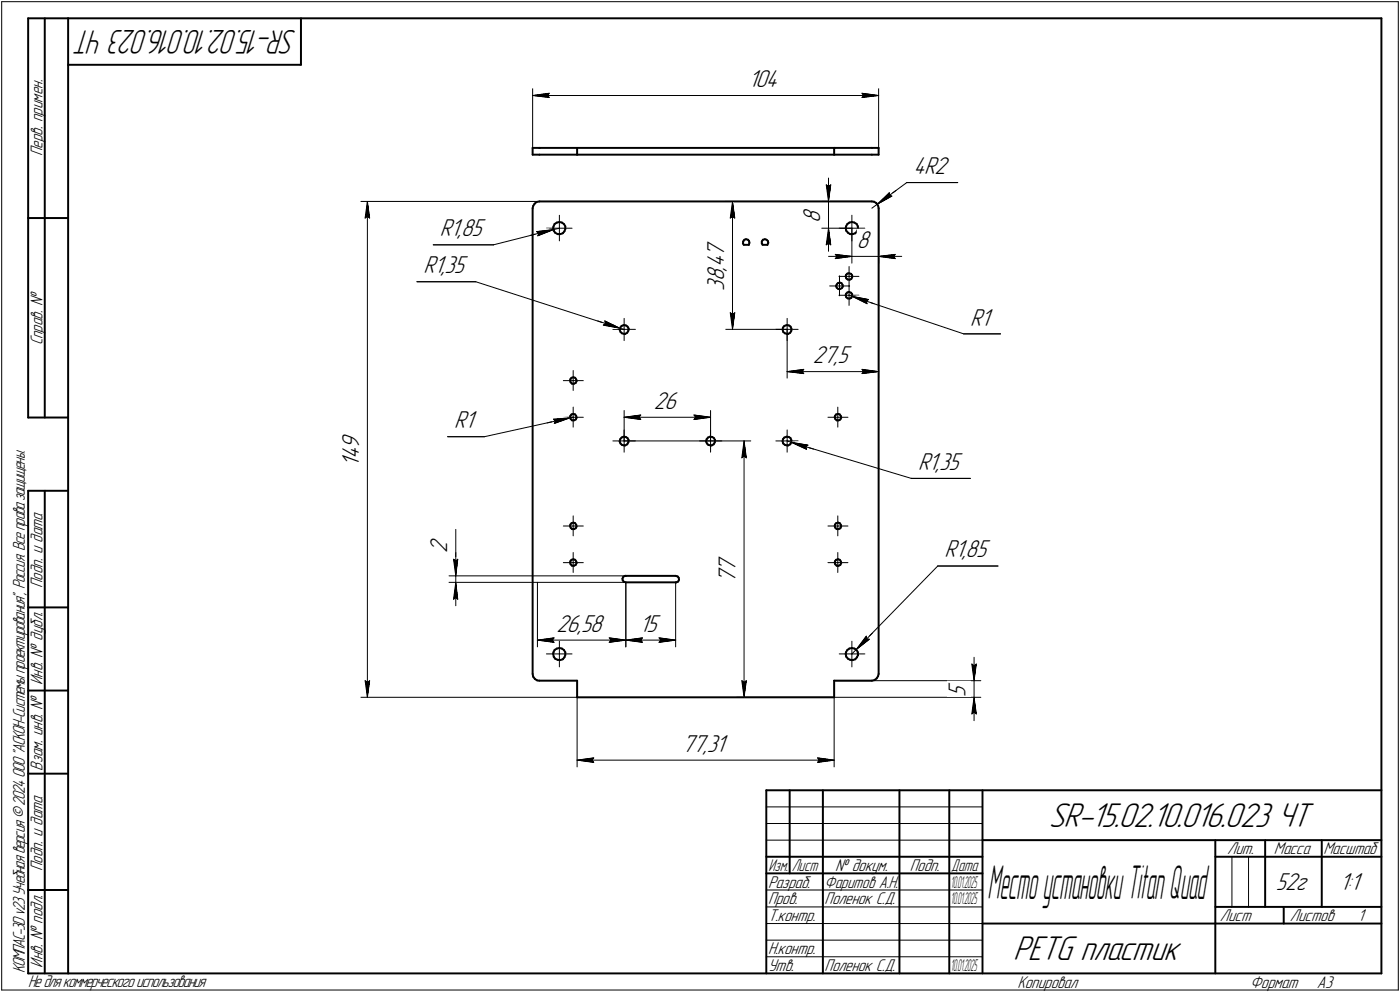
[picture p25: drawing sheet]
<svg xmlns="http://www.w3.org/2000/svg" width="421mm" height="298mm" viewBox="0 0 421 298" stroke-linecap="round" stroke-linejoin="round" font-family="sans-serif">
<defs><g id="words">
<text font-size="14.8" x="297" y="270.1">МестоустановкиTitanQuad</text>
<g font-size="10.9">
<text x="315.4" y="248.5">SR-15.02.10.016.023 ЧТ</text>
<text x="304.7" y="288.5">PETG пластик</text>
</g>
<text font-size="10.8" x="89.3" y="9" transform="rotate(-180 89.3 9)">SR-15.02.10.016.023 ЧТ</text>
<g font-size="7.8">
<text x="225.1" y="26.1">104</text>
<text x="274.7" y="52.3">4R2</text>
<text x="132.3" y="71">R1,85</text>
<text x="246.6" y="67" transform="rotate(-90 246.6 67)">8</text>
<text x="217.8" y="77.2" transform="rotate(-90 217.8 77.2)">7</text>
<text x="257.7" y="74.5">8</text>
<text x="127.4" y="82.1">R1,35</text>
<text x="217.8" y="81.4" transform="rotate(-90 217.8 81.4)">,</text>
<text x="217.8" y="80.4" transform="rotate(-90 217.8 80.4)">4</text>
<text x="217.8" y="87.4" transform="rotate(-90 217.8 87.4)">3</text>
<text x="217.8" y="84.6" transform="rotate(-90 217.8 84.6)">8</text>
<text x="291.8" y="97.8">R1</text>
<text x="244.5" y="109.1">27,5</text>
<text x="196.6" y="122.8">26</text>
<text x="136.6" y="128.7">R1</text>
<text x="108" y="134.9" transform="rotate(-90 108 134.9)">9</text>
<text x="108" y="140.2" transform="rotate(-90 108 140.2)">1</text>
<text x="108" y="138.1" transform="rotate(-90 108 138.1)">4</text>
<text x="276.1" y="141.2">R1,35</text>
<text x="134.5" y="166" transform="rotate(-90 134.5 166)">2</text>
<text x="284.1" y="167.5">R1,85</text>
<text x="221.2" y="172" transform="rotate(-90 221.2 172)">7</text>
<text x="221.2" y="175.1" transform="rotate(-90 221.2 175.1)">7</text>
<text x="167.3" y="189.8">26,58</text>
<text x="192.4" y="189.8">15</text>
<text x="290.4" y="209.3" transform="rotate(-90 290.4 209.3)">5</text>
<text x="205.1" y="225.9">77,31</text>
<text x="383.7" y="267.5">52г</text>
<text x="402.9" y="267.5">1:1</text>
</g>
<g font-size="5.4">
<text x="12.8" y="46.9" transform="rotate(-90 12.8 46.9)">Перв. примен.</text>
<text x="12.8" y="103.8" transform="rotate(-90 12.8 103.8)">Справ. !</text>
<text x="12.8" y="176.7" transform="rotate(-90 12.8 176.7)">Подп. и дата</text>
<text x="12.8" y="205.8" transform="rotate(-90 12.8 205.8)">Инв. ! дубл.</text>
<text x="12.8" y="231.6" transform="rotate(-90 12.8 231.6)">Взам. инв. !</text>
<text x="369.1" y="256.8">Лит.</text>
<text x="383.1" y="256.8">Масса</text>
<text x="398" y="256.8">Масштаб</text>
<text x="12.8" y="261.7" transform="rotate(-90 12.8 261.7)">Подп. и дата</text>
<text x="251.2" y="261.8">! докум.</text>
<text x="273.6" y="261.8">Подп.</text>
<text x="231" y="266.8">Разраб.</text>
<text x="248" y="266.8">Фаритов А.Н.</text>
<text x="231" y="271.8">Пров.</text>
<text x="248" y="271.8">Поленок С.Д.</text>
<text x="231" y="276.8">Т.контр.</text>
<text x="366.9" y="276.8">Лист</text>
<text x="387.9" y="276.8">Листов</text>
<text x="408.4" y="276.8">1</text>
<text x="231" y="286.8">Н.контр.</text>
<text x="7.5" y="292.5" transform="rotate(-90 7.5 292.5)">КОМПАС-3Dv23Учебнаяверсия©2024ООО&quot;АСКОН-Системыпроектирования&quot;, Россия. Всеправазащищены.</text>
<text x="12.8" y="290.8" transform="rotate(-90 12.8 290.8)">Инв. ! подл.</text>
<text x="231" y="291.8">Утв.</text>
<text x="248" y="291.8">Поленок С.Д.</text>
<text x="8.5" y="296.7">Недлякоммерческогоиспользования</text>
<text x="306" y="296.8">Копировал</text>
<text x="376" y="296.8">Формат</text>
<text x="396" y="296.8">A3</text>
</g>
<g font-size="5.3">
<text x="231.1" y="261.8">Изм.</text>
<text x="238.1" y="261.8">Лист</text>
<text x="286.1" y="261.8">Дата</text>
</g>
<g font-size="5.1">
<text x="286" y="266.8">1</text>
<text x="286.7" y="266.8">0.01.2025</text>
<text x="286" y="271.8">1</text>
<text x="286.7" y="271.8">0.01.2025</text>
<text x="286" y="291.8">1</text>
<text x="286.7" y="291.8">0.01.2025</text>
</g>
</g></defs>
<g fill="none" stroke="#000" stroke-width=".59">
<path d="M8.5 5.5v120zM8.5 5.5h12zM13.5 5.5v120zM20.5 5.5v287zM20.5 5.5h395zM20.5 19.5h70zM90.5 5.5v14zM415.5 5.5v287zM160.2 44.4v2.1zM160.2 46.5h2zM160.2 44.4h2zM162.2 46.5h11.4z"/>
<path d="M162.2 44.4h11.4zM173.6 44.4v2.1zM173.6 46.5h77.3zM173.6 44.4h77.3zM250.9 44.4h11.3zM250.9 46.5h11.3zM250.9 44.4v2.1zM262.2 44.4h2zM262.2 46.5h2zM264.2 44.4v2.1zM8.5 65.5h12zM160.2 62.6v139.9z"/>
<path d="M160.4 61.9l-.2 .7zM160.8 61.2l.6-.5zM160.8 61.2l-.4 .7zM161.4 60.7l.8-.2zM162.2 60.5h100zM166.4 68.6l.1 .7zM166.5 68.1l-.1 .5zM166.5 69.3l.5 .6zM166.8 67.3l.7-.4zM166.8 67.3l-.3 .8zM167 69.9l.7 .5zM167.5 66.9l.7-.2z"/>
<path d="M167.7 70.4h.8zM168.2 66.7l.8 .2zM168.5 70.4l.7-.3zM169 66.9l.6 .4zM169.6 67.3l.4 .7zM169.8 69.5l-.6 .6zM170 68.8l-.2 .7zM170 68v.8zM223.4 73.2l.3 .4zM223.5 72.6l-.1 .6zM223.7 73.6h1.5zM223.9 72.1l.5-.2z"/>
<path d="M223.9 72.1l-.4 .5zM224.4 71.9l.6 .2zM225 72.1l.3 .4zM225.3 72.5l.1 .5zM225.4 73l-.2 .6zM229.1 72.6v.6zM229.1 73.2l.3 .4zM229.4 73.6h1.4zM229.4 72.1l.6-.2zM229.4 72.1l-.3 .5zM230 71.9l.5 .2zM230.5 72.1l.5 .4z"/>
<path d="M231 72.5l.1 .5zM231.1 73l-.3 .6zM254.3 68.6l.2 .7zM254.4 68.1l-.1 .5zM254.5 69.3l.5 .6zM254.8 67.3l.6-.4zM254.8 67.3l-.4 .8zM255 69.9l.7 .5zM255.4 66.9l.8-.2zM255.7 70.4h.8zM256.2 66.7l.8 .2zM256.5 70.4l.7-.3z"/>
<path d="M257 66.9l.6 .4zM257.6 67.3l.4 .7zM257.7 69.5l-.5 .6zM258 68l.1 .8zM258.1 68.8l-.4 .7zM262.2 60.5l.7 .1zM262.9 60.6l.7 .4zM263.6 61l.5 .7zM264.1 61.7l.1 .9zM264.2 62.6v139.9zM186.4 99.1l.2 .6zM186.5 98.5l-.1 .6z"/>
<path d="M186.6 99.7l.4 .5zM186.9 98l-.4 .5zM186.9 98l.6-.3zM187.5 97.7l.7 .1zM188.2 97.8l.5 .3zM188.7 98.1l.4 .6zM189 99.4l-.4 .6zM189.1 98.7l-.1 .7zM235.4 99.1l.1 .6zM235.5 98.5l-.1 .6zM235.5 99.7l.6 .5zM235.9 98l-.4 .5z"/>
<path d="M235.9 98l.7-.3zM236.6 97.7l.6 .1zM237.2 97.8l.5 .3zM237.7 98.1l.3 .6zM238 98.7v.7zM238 99.4l-.3 .6zM251.5 85.9l.1 .5zM251.6 86.4l.5 .5zM251.6 85.5l-.1 .4zM252 85.1l.6-.2zM252 85.1l-.4 .4zM252.1 86.9h.5z"/>
<path d="M252.6 84.9l.5 .2zM252.6 86.9l.6-.3zM253.1 85.1l.3 .5zM253.4 85.6l.1 .5zM253.5 86.1l-.3 .5zM254.3 83.1l.2 .6zM254.3 88.7l.2 .6zM254.4 82.6l-.1 .5zM254.4 88.3l-.1 .4zM254.5 83.7l.4 .3zM254.5 89.3l.4 .4zM254.8 82.2l.6-.1z"/>
<path d="M254.8 82.2l-.4 .4zM254.8 87.9l.6-.2zM254.8 87.9l-.4 .4zM254.9 84l.6 .1zM254.9 89.7h.6zM255.4 82.1l.5 .2zM255.4 87.7l.5 .3zM255.5 84.1l.5-.3zM255.5 89.7l.5-.2zM255.9 82.3l.4 .4zM255.9 88l.4 .4zM256.3 83.3l-.3 .5z"/>
<path d="M256.3 82.7v.6zM256.3 89l-.3 .5zM256.3 88.4v.6zM171.4 114.4l.2 .5zM171.5 114l-.1 .4zM171.6 114.9l.4 .4zM171.9 113.5l.6-.1zM171.9 113.5l-.4 .5zM172 115.3h.6zM172.5 113.4l.5 .1zM172.6 115.3l.5-.2zM173 113.5l.3 .5z"/>
<path d="M173.3 114l.1 .6zM173.4 114.6l-.3 .5zM187 100.2l.7 .1zM187.7 100.3h.3zM188 100.3l.6-.3zM236.1 100.2l.6 .1zM236.7 100.3h.4zM237.1 100.3l.6-.3zM8.5 125.5h12zM171.4 125.4l.2 .5zM171.5 125l-.1 .4zM171.6 125.9l.4 .4z"/>
<path d="M171.9 124.5l.6-.1zM171.9 124.5l-.4 .5zM172 126.3h.6zM172.5 124.4l.5 .1zM172.6 126.3l.5-.2zM173 124.5l.3 .6zM173.3 125.1l.1 .5zM173.4 125.6l-.3 .5zM186.4 132.7l.2 .6zM186.5 132l-.1 .7zM186.6 133.3l.4 .4zM186.9 131.5l-.4 .5z"/>
<path d="M186.9 131.5l.6-.3zM187 133.7l.7 .2zM187.5 131.2l.7 .1zM187.7 133.9h.3zM188 133.9l.6-.4zM188.2 131.3l.5 .4zM188.7 131.7l.4 .5zM189 132.9l-.4 .6zM189.1 132.2l-.1 .7zM212.3 132.7l.3 .6zM212.5 132l-.2 .7zM212.6 133.3l.4 .4z"/>
<path d="M212.9 131.5l-.4 .5zM212.9 131.5l.6-.3zM213 133.7l.7 .2zM213.5 131.2l.7 .1zM213.7 133.9h.3zM214 133.9l.6-.4zM214.2 131.3l.5 .4zM214.7 131.7l.4 .5zM215 132.9l-.4 .6zM215.1 132.2l-.1 .7zM235.4 132.7l.1 .6zM235.5 132l-.1 .7z"/>
<path d="M235.5 133.3l.6 .4zM235.9 131.5l-.4 .5zM235.9 131.5l.7-.3zM236.1 133.7l.6 .2zM236.6 131.2l.6 .1zM236.7 133.9h.4zM237.1 133.9l.6-.4zM237.2 131.3l.5 .4zM237.7 131.7l.3 .5zM238 132.2v.7zM238 132.9l-.3 .6zM251 125.4l.2 .5z"/>
<path d="M251.1 125l-.1 .4zM251.2 125.9l.4 .4zM251.5 124.5l.6-.1zM251.5 124.5l-.4 .5zM251.6 126.3h.6zM252.1 124.4l.5 .1zM252.2 126.3l.5-.2zM252.6 124.5l.3 .6zM252.9 125.1l.1 .5zM253 125.6l-.3 .5zM8.5 147.5v145zM8.5 147.5h12z"/>
<path d="M13.5 147.5v145zM171.4 158.1l.2 .5zM171.5 157.6l-.1 .5zM171.6 158.6l.4 .4zM171.9 157.2l.6-.1zM171.9 157.2l-.4 .4zM172 159h.6zM172.5 157.1l.5 .1zM172.6 159l.5-.3zM173 157.2l.3 .5zM173.3 157.7l.1 .5zM173.4 158.2l-.3 .5z"/>
<path d="M251 158.1l.2 .5zM251.1 157.6l-.1 .5zM251.2 158.6l.4 .4zM251.5 157.2l.6-.1zM251.5 157.2l-.4 .4zM251.6 159h.6zM252.1 157.1l.5 .1zM252.2 159l.5-.3zM252.6 157.2l.3 .5zM252.9 157.7l.1 .5zM253 158.2l-.3 .5zM171.4 169.1l.2 .5z"/>
<path d="M171.5 168.7l-.1 .4zM171.6 169.6l.4 .4zM171.9 168.2l.6-.1zM171.9 168.2l-.4 .5zM172 170h.6zM172.5 168.1l.5 .1zM172.6 170l.5-.2zM173 168.2l.3 .5zM173.3 168.7l.1 .5zM173.4 169.2l-.3 .6zM187.2 173.9l.1 .5zM187.3 174.4l.3 .4z"/>
<path d="M187.5 173.3l-.3 .6zM187.5 173.3l.5-.2zM187.6 174.8l.6 .2zM188 173.1h.2zM188.2 173.1h15zM188.2 175h15zM203.2 173.1l.6 .1zM203.2 175h.3zM203.5 175l.5-.2zM203.8 173.2l.3 .5zM204.1 173.7l.1 .5zM204.2 174.2l-.2 .6z"/>
<path d="M251 169.1l.2 .5zM251.1 168.7l-.1 .4zM251.2 169.6l.4 .4zM251.5 168.2l.6-.1zM251.5 168.2l-.4 .5zM251.6 170h.6zM252.1 168.1l.5 .1zM252.2 170l.5-.2zM252.6 168.2l.3 .5zM252.9 168.7l.1 .5zM253 169.2l-.3 .6zM8.5 182.5h12z"/>
<path d="M166.4 196.5l.1 .9zM166.5 196l-.1 .5zM166.5 197.4l.5 .6zM166.8 195.3l.7-.4zM166.8 195.3l-.3 .7zM167 198l.7 .3zM167.5 194.9l.7-.2zM167.7 198.3l.8 .1zM168.2 194.7l.8 .2zM168.5 198.4l.7-.3zM169 194.9l.6 .4zM169.6 195.3l.4 .7z"/>
<path d="M169.8 197.5l-.6 .6zM170 196.8l-.2 .7zM170 196v.8zM254.3 196.5l.2 .9zM254.4 196l-.1 .5zM254.5 197.4l.5 .6zM254.8 195.3l.6-.4zM254.8 195.3l-.4 .7zM255 198l.7 .3zM255.4 194.9l.8-.2zM255.7 198.3l.8 .1zM256.2 194.7l.8 .2z"/>
<path d="M256.5 198.4l.7-.3zM257 194.9l.6 .4zM257.6 195.3l.4 .7zM257.7 197.5l-.5 .6zM258 196l.1 .8zM258.1 196.8l-.4 .7zM8.5 207.5h12zM160.2 202.5l.2 .9zM160.4 203.4l.5 .6zM160.9 204l.6 .5zM161.5 204.5l.7 .1zM162.2 204.6h11.4z"/>
<path d="M173.6 204.6v4.9zM173.6 209.5h77.3zM250.9 204.6v4.9zM250.9 204.6h11.3zM262.2 204.6l.8-.2zM263 204.4l.7-.5zM264.1 203.2l-.4 .7zM264.2 202.5l-.1 .7zM8.5 232.5h12zM230.5 237.5h185zM230.5 237.5v55zM237.5 237.5v25z"/>
<path d="M247.5 237.5v55zM270.5 237.5v55zM285.5 237.5v55zM295.5 237.5v55zM230.5 257.5h65zM295.5 252.5h120zM365.5 252.5v40zM365.5 257.5h15zM380.5 252.5v20zM380.5 257.5h35zM397.5 252.5v20zM8.5 267.5h12z"/>
<path d="M230.5 262.5h65zM295.5 277.5h70zM365.5 277.5h50zM365.5 272.5h50zM386.1 272.5v5zM8.5 292.5h12zM20.5 292.5h395z"/>
</g>
<g fill="none" stroke="#000" stroke-width=".3">
<path d="M.5 .5v297zM.5 .5h420zM420.5 .5v297zM160.2 26.7v17.7zM160.2 28.7l5-.7zM160.2 28.7l5 .6zM160.2 28.7h104zM164.7 28.7l.5 .6zM165.2 28l-.5 .7zM259.2 29.3l5-.6zM259.2 28l.5 .7zM259.2 28l5 .7z"/>
<path d="M259.7 28.7l-.5 .6zM264.2 26.7v17.7zM248.5 55.5l.7 .5zM248.5 55.5l.7 5zM249.2 56l.7-.5zM249.2 53.5v7zM249.9 55.5l-.7 5zM267.5 58.8l.7 .1zM267.5 57.9v.9zM272.7 54.9h15.3zM108.5 60.5h53.7zM109.8 65.5l.7-.5z"/>
<path d="M110.5 60.5l.7 5zM110.5 65l.7 .5zM110.5 60.5l-.7 5zM110.5 60.5v149zM130.3 73.6h18.1zM148.4 73.6l18.1-4.6zM159.6 70.7l6.9-1.7zM161.4 69.6l5.1-.6zM161.4 69.6l.7 .5zM161.7 70.9l4.8-1.9zM162.1 70.1l-.4 .8zM164.3 68.6h3.9z"/>
<path d="M166.5 69l1.7-.4zM168.2 68.6h3.8zM168.2 68.6v3.8zM168.2 64.7v3.9zM218.3 60.5h43.9zM219.6 65.5l.7-.5zM220.3 60.5l.7 5zM220.3 65l.7 .5zM220.3 60.5l-.7 5zM220.3 60.5v38.5zM247.1 60.5h15.1zM247.1 68.6h9.1z"/>
<path d="M248.5 73.6l.7-.5zM249.2 68.6l-.7 5zM249.2 73.1l.7 .5zM249.2 68.6l.7 5zM249.2 68.6v6.9zM249.2 60.5v8.1zM249.2 77h7zM251.2 76.5l5 .5zM251.2 76.5l.5 .5zM251.2 77.7l5-.7zM251.7 77l-.5 .7zM252.4 68.6h3.8z"/>
<path d="M256.2 68.6h3.9zM256.2 68.6v3.8zM256.2 64.7v3.9zM256.2 68.6v10.5zM256.2 77h8zM262.2 62.6l1.6-1.2zM262.9 60.7l.7 .3zM263.6 61l.5 .7zM263.8 61.4l8.9-6.5zM263.8 61.4l4.4-2.5zM263.8 61.4l3.7-3.5zM263.8 61.4l5.7-4.2z"/>
<path d="M264.1 61.7l.1 .9zM264.2 62.6v16.5zM264.2 62.6v51zM264.2 77l5 .7zM264.2 77l5-.5zM264.2 77h7zM268.7 77l.5 .7zM269.2 76.5l-.5 .5zM125.4 84.7h17.7zM143.1 84.7l43.3 13.9zM179.7 96.4l6.7 2.2zM181.4 97.7l.7-.5z"/>
<path d="M181.4 97.7l5 .9zM181.9 96.4l4.5 2.2zM181.9 96.4l.2 .8zM184.3 99h3.4zM186.4 98.6l1.3 .4zM187.7 99h3.4zM187.7 99v3.4zM187.7 95.7v3.3zM218.3 99h18.4zM219.6 94l.7 5zM219.6 94l.7 .5zM220.3 94.5l.7-.5z"/>
<path d="M221 94l-.7 5zM233.3 99h3.4zM236.7 99h3.3zM236.7 99v3.4zM236.7 95.7v3.3zM236.7 99v14.6zM249.5 85.9h3zM252.3 88.7h3.1zM252.3 83.1h3.1zM252.5 85.9h3zM252.5 85.9v3zM252.5 82.9v3z"/>
<path d="M255.4 88.7h2.9zM255.4 88.7v3.1zM255.4 85.8v2.9zM255.4 83.1h2.9zM255.4 83.1v3zM255.4 80.1v3zM255.4 88.7l.9 .4zM256.3 89.1l33.5 11.2zM256.3 89.1l4.5 2.2zM256.3 89.1l4.9 .9zM256.3 89.1l6.6 2.2zM260.5 90.5l.3 .8z"/>
<path d="M260.5 90.5l.7-.5zM169.4 114.4h3zM172.4 114.4h3zM172.4 114.4v2.9zM172.4 111.3v3.1zM236.7 111.7l5-.7zM236.7 111.7l5 .6zM236.7 111.7h27.5zM241.2 111.7l.5 .6zM241.7 111l-.5 .7zM259.2 112.3l5-.6zM259.2 111l.5 .7z"/>
<path d="M259.2 111l5 .7zM259.7 111.7l-.5 .6zM289.8 100.3h11.1zM134.6 131.2h11.1zM145.7 131.2l25.7-5.6zM164.6 127.1l6.8-1.5zM166.5 126l4.9-.4zM166.5 126l.5 .6zM166.7 127.3l4.7-1.7zM167 126.6l-.3 .7zM169.4 125.4h3zM171.4 125.6l1-.2z"/>
<path d="M172.4 125.4h3zM172.4 125.4v3zM172.4 122.3v3.1zM184.3 132.5h3.4zM187.7 132.5h3.4zM187.7 132.5v3.4zM187.7 129.2v3.3zM187.7 123.4v9.1zM187.7 132.5h38.1zM187.7 125.4l5-.7zM187.7 125.4l5 .7zM187.7 125.4h26z"/>
<path d="M192.2 125.4l.5 .7zM192.7 124.7l-.5 .7zM208.7 126.1l5-.7zM208.7 124.7l.5 .7zM208.7 124.7l5 .7zM209.2 125.4l-.5 .7zM210.4 132.5h3.3zM213.7 132.5h3.4zM213.7 132.5v3.4zM213.7 129.2v3.3zM213.7 123.4v9.1zM223.1 137.6l.7-.5z"/>
<path d="M223.8 132.5l.7 5.1zM223.8 137.1l.7 .5zM223.8 132.5l-.7 5.1zM223.8 132.5v77zM233.3 132.5h3.4zM236.7 132.5h3.3zM236.7 132.5v3.4zM236.7 129.2v3.3zM236.7 132.5l1.3 .4zM238 132.9l36.1 10.9zM238 132.9l4.6 2.1zM238 132.9l5 .9z"/>
<path d="M238 132.9l6.7 2.1zM242.3 134.2l.3 .8zM242.3 134.2l.7-.4zM249 125.4h3zM252 125.4h3zM252 125.4v3zM252 122.3v3.1zM137.1 159.1v9zM169.4 158.1h3zM172.4 158.1h3zM172.4 158.1v2.9zM172.4 155v3.1z"/>
<path d="M249 158.1h3zM252 158.1h3zM252 158.1v2.9zM252 155v3.1zM274.1 143.8h17.7zM135 175h53.2zM135 173.1h53.2zM136.4 168.1l.7 .5zM136.4 168.1l.7 5zM137.1 168.1v5zM137.1 175l-.7 5.1zM137.1 179.6l.6 .5z"/>
<path d="M137.1 175l.6 5.1zM137.1 175v7zM137.1 168.6l.6-.5zM137.1 166v7.1zM137.1 173.1v1.9zM137.7 168.1l-.6 5zM161.6 175v19.4zM169.4 169.1h3zM172.4 169.1h3zM172.4 169.1v2.9zM172.4 166v3.1zM188.2 175v19.4z"/>
<path d="M203.2 175v19.4zM249 169.1h3zM252 169.1h3zM252 169.1v2.9zM252 166v3.1zM282 170.1l-24.5 25.1zM282 170.1h18.1zM136.4 180.1l.7-.5zM161.6 192.4l5-.7zM161.6 192.4l5 .6zM161.6 192.4h26.6zM164.3 196.5h3.9z"/>
<path d="M166.1 192.4l.5 .6zM166.6 191.7l-.5 .7zM168.2 196.5h3.8zM168.2 196.5v3.9zM168.2 192.7v3.8zM183.2 193l5-.6zM183.2 191.7l.5 .7zM183.2 191.7l5 .7zM183.7 192.4l-.5 .6zM188.2 192.4l5-.7zM188.2 192.4l5 .6zM188.2 192.4h15z"/>
<path d="M192.7 192.4l.5 .6zM193.2 191.7l-.5 .7zM198.2 193l5-.6zM198.2 191.7l.5 .7zM198.2 191.7l5 .7zM198.7 192.4l-.5 .6zM252.4 196.5h3.8zM256.2 196.5h3.9zM256.2 196.5v3.9zM256.2 192.7v3.8zM256.2 196.5l1.3-1.3zM257.5 195.2l4-3.1z"/>
<path d="M260.5 191.2l.1 .8zM260.5 191.2l-3 4zM260.6 192l.9 .1zM262.4 190.2l-4.9 5zM292.3 199.6l.6 .5zM292.3 199.6l.6 5zM292.9 197.5v7.1zM293.6 199.6l-.7 5zM108.5 209.5h65.1zM109.8 204.6l.7 4.9zM109.8 204.6l.7 .5zM110.5 205.1l.7-.5z"/>
<path d="M111.2 204.6l-.7 4.9zM173.6 209.5v21zM221.7 209.5h29.2zM223.1 204.6l.7 4.9zM223.1 204.6l.7 .5zM223.8 205.1l.7-.5zM224.5 204.6l-.7 4.9zM250.9 209.5v21zM250.9 209.5h44.1zM250.9 204.6h44.1zM292.3 214.5l.6-.5zM292.9 209.5l-.6 5z"/>
<path d="M292.9 214l.7 .5zM292.9 209.5l.7 5zM292.9 209.5v7.1zM292.9 200.1l.7-.5zM292.9 204.6v4.9zM173.6 228.4l5-.6zM173.6 228.4l5 .7zM173.6 228.4h77.3zM178.1 228.4l.5 .7zM178.6 227.8l-.5 .6zM245.9 229.1l5-.7zM245.9 227.8l.5 .6z"/>
<path d="M245.9 227.8l5 .6zM246.4 228.4l-.5 .7zM230.5 247.5h65zM230.5 252.5h65zM230.5 242.5h65zM370.5 257.5v15zM375.5 257.5v15zM230.5 267.5h65zM230.5 272.5h65zM230.5 277.5h65zM.5 297.5h420zM230.5 282.5h65z"/>
<path d="M230.5 287.5h65z"/>
</g>
<g fill="#fff" stroke="#fff" stroke-width=".3">
<path d="M225 20.5h10.4zM225 20.6h10.4zM225 20.7h10.4zM225 20.7h10.4zM225 20.8h10.4zM225 20.9h10.4zM225 21h10.4zM225 21.1h10.4zM225 21.2h10.4zM225 21.3h10.4zM225 21.3h10.4zM225 21.4h10.4zM225 21.5h10.4zM225 21.6h10.4zM225 21.7h10.4zM225 21.8h10.4zM225 21.8h10.4zM225 21.9h10.4zM225 22h10.4zM225 22.1h10.4zM225 22.2h10.4zM225 22.3h10.4zM225 22.4h10.4zM225 22.4h10.4zM225 22.5h10.4zM225 22.6h10.4zM225 22.7h10.4zM225 22.8h10.4zM225 22.9h10.4zM225 22.9h10.4zM225 23h10.4zM225 23.1h10.4zM225 23.2h10.4zM225 23.3h10.4zM225 23.4h10.4zM225 23.5h10.4zM225 23.5h10.4zM225 23.6h10.4zM225 23.7h10.4zM225 23.8h10.4zM225 23.9h10.4zM225 24h10.4zM225 24h10.4zM225 24.1h10.4zM225 24.2h10.4zM225 24.3h10.4zM225 24.4h10.4zM225 24.5h10.4zM225 24.6h10.4zM225 24.6h10.4zM225 24.7h10.4zM225 24.8h10.4zM225 24.9h10.4zM225 25h10.4zM225 25.1h10.4zM225 25.1h10.4zM225 25.2h10.4zM225 25.3h10.4zM225 25.4h10.4zM225 25.5h10.4zM225 25.6h10.4zM225 25.7h10.4zM225 25.7h10.4zM225 25.8h10.4zM225 25.9h10.4zM225 26h10.4zM225 26.1h10.4zM225 26.2h10.4zM225 26.2h10.4zM225 26.3h10.4zM225 26.4h10.4zM225 26.5h10.4zM225 26.6h10.4zM225 26.7h10.4zM225 26.8h10.4zM225 26.8h10.4zM225 26.9h10.4zM225 27h10.4zM225 27.1h10.4zM225 27.2h10.4zM225 27.3h10.4zM225 27.3h10.4zM225 27.4h10.4zM225 27.5h10.4zM225 27.6h10.4z"/>
<path d="M165.1 27.5h.6zM164.5 27.6h1.2zM163.8 27.7h1.9zM163.2 27.8h2.5zM162.6 27.9h3.1zM162 27.9h3.7zM161.8 28h3.9zM161.6 28.1h4.1zM161.4 28.2h4.3zM161.2 28.3h4.5zM161 28.4h4.7zM160.8 28.4h4.9zM160.6 28.5h5.1zM160.4 28.6h5.3zM160.2 28.7h5.5zM160.4 28.8h5.3zM160.7 28.9h5zM160.9 29h4.8zM161.1 29h4.6zM161.4 29.1h4.3zM161.5 29.2h4.2zM161.8 29.3h3.9zM162 29.4h3.7zM162.6 29.5h3.1zM163.2 29.5h2.5zM163.8 29.6h1.9zM164.5 29.7h1.2zM165.1 29.8h.6z"/>
<path d="M258.7 27.5h.7zM258.7 27.6h1.3zM258.7 27.7h1.9zM258.7 27.8h2.6zM258.7 27.9h3.2zM258.7 27.9h3.8zM258.7 28h4zM258.7 28.1h4.2zM258.7 28.2h4.4zM258.7 28.3h4.6zM258.7 28.4h4.8zM258.7 28.4h5zM258.7 28.5h5.2zM258.7 28.6h5.4zM258.7 28.7h5.5zM258.7 28.8h5.4zM258.7 28.9h5.1zM258.7 29h5zM258.7 29h4.7zM258.7 29.1h4.4zM258.7 29.2h4.3zM258.7 29.3h4zM258.7 29.4h3.8zM258.7 29.5h3.2zM258.7 29.5h2.6zM258.7 29.6h1.9zM258.7 29.7h1.3zM258.7 29.8h.7z"/>
<path d="M102.4 129.9h7.1zM102.4 130h7.1zM102.4 130h7.1zM102.4 130.1h7.1zM102.4 130.2h7.1zM102.4 130.3h7.1zM102.4 130.4h7.1zM102.4 130.5h7.1zM102.4 130.6h7.1zM102.4 130.6h7.1zM102.4 130.7h7.1zM102.4 130.8h7.1zM102.4 130.9h7.1zM102.4 131h7.1zM102.4 131.1h7.1zM102.4 131.1h7.1zM102.4 131.2h7.1zM102.4 131.3h7.1zM102.4 131.4h7.1zM102.4 131.5h7.1zM102.4 131.6h7.1zM102.4 131.7h7.1zM102.4 131.7h7.1zM102.4 131.8h7.1zM102.4 131.9h7.1zM102.4 132h7.1zM102.4 132.1h7.1zM102.4 132.2h7.1zM102.4 132.2h7.1zM102.4 132.3h7.1zM102.4 132.4h7.1zM102.4 132.5h7.1zM102.4 132.6h7.1zM102.4 132.7h7.1zM102.4 132.8h7.1zM102.4 132.8h7.1zM102.4 132.9h7.1zM102.4 133h7.1zM102.4 133.1h7.1zM102.4 133.2h7.1zM102.4 133.3h7.1zM102.4 133.3h7.1zM102.4 133.4h7.1zM102.4 133.5h7.1zM102.4 133.6h7.1zM102.4 133.7h7.1zM102.4 133.8h7.1zM102.4 133.9h7.1zM102.4 133.9h7.1zM102.4 134h7.1zM102.4 134.1h7.1zM102.4 134.2h7.1zM102.4 134.3h7.1zM102.4 134.4h7.1zM102.4 134.5h7.1zM102.4 134.5h7.1zM102.4 134.6h7.1zM102.4 134.7h7.1zM102.4 134.8h7.1zM102.4 134.9h7.1zM102.4 135h7.1zM102.4 135h7.1zM102.4 135.1h7.1zM102.4 135.2h7.1zM102.4 135.3h7.1zM102.4 135.4h7.1zM102.4 135.5h7.1zM102.4 135.6h7.1zM102.4 135.6h7.1zM102.4 135.7h7.1zM102.4 135.8h7.1zM102.4 135.9h7.1zM102.4 136h7.1zM102.4 136.1h7.1zM102.4 136.1h7.1zM102.4 136.2h7.1zM102.4 136.3h7.1zM102.4 136.4h7.1zM102.4 136.5h7.1zM102.4 136.6h7.1zM102.4 136.7h7.1zM102.4 136.7h7.1zM102.4 136.8h7.1zM102.4 136.9h7.1zM102.4 137h7.1zM102.4 137.1h7.1zM102.4 137.2h7.1zM102.4 137.2h7.1zM102.4 137.3h7.1zM102.4 137.4h7.1zM102.4 137.5h7.1zM102.4 137.6h7.1zM102.4 137.7h7.1zM102.4 137.8h7.1zM102.4 137.8h7.1zM102.4 137.9h7.1zM102.4 138h7.1zM102.4 138.1h7.1zM102.4 138.2h7.1zM102.4 138.3h7.1zM102.4 138.3h7.1zM102.4 138.4h7.1zM102.4 138.5h7.1zM102.4 138.6h7.1zM102.4 138.7h7.1zM102.4 138.8h7.1zM102.4 138.9h7.1zM102.4 138.9h7.1zM102.4 139h7.1zM102.4 139.1h7.1zM102.4 139.2h7.1zM102.4 139.3h7.1zM102.4 139.4h7.1zM102.4 139.4h7.1zM102.4 139.5h7.1zM102.4 139.6h7.1zM102.4 139.7h7.1zM102.4 139.8h7.1zM102.4 139.9h7.1zM102.4 140h7.1zM102.4 140h7.1zM102.4 140.1h7.1z"/>
<path d="M109.3 204h2.5zM109.4 204.1h2.4zM109.4 204.2h2.4zM109.4 204.3h2.4zM109.4 204.4h2.4zM109.4 204.5h2.4zM109.4 204.6h2.4zM109.4 204.6h2.4zM109.4 204.7h2.3zM109.5 204.8h2.2zM109.5 204.9h2.2zM109.5 205h2.2zM109.5 205.1h2.2zM109.5 205.1h2.2zM109.5 205.2h2.2zM109.5 205.3h2.1zM109.5 205.4h2.1zM109.5 205.5h2.1zM109.6 205.6h2zM109.6 205.7h2zM109.6 205.7h2zM109.6 205.8h2zM109.6 205.9h1.9zM109.6 206h1.9zM109.6 206.1h1.9zM109.6 206.2h1.9zM109.6 206.2h1.9zM109.6 206.3h1.9zM109.6 206.4h1.9zM109.6 206.5h1.9zM109.6 206.6h1.8zM109.6 206.7h1.8zM109.6 206.8h1.8zM109.6 206.8h1.8zM109.6 206.9h1.8zM109.6 207h1.8zM109.7 207.1h1.7zM109.7 207.2h1.6zM109.7 207.3h1.6zM109.7 207.3h1.6zM109.7 207.4h1.6zM109.7 207.5h1.6zM109.7 207.6h1.6zM109.7 207.7h1.6zM109.7 207.8h1.6zM109.8 207.9h1.5zM109.8 207.9h1.5zM109.9 208h1.3zM109.9 208.1h1.3zM110 208.2h1.1zM110 208.3h1.1zM110 208.4h1zM110.1 208.4h.9zM110.1 208.5h.9zM110.2 208.6h.7zM110.2 208.7h.7zM110.2 208.8h.6zM110.2 208.9h.6zM110.2 209h.5zM110.3 209h.4zM110.3 209.1h.4zM110.4 209.2h.3zM110.4 209.3h.3z"/>
<path d="M110.4 60.8h.3zM110.4 60.9h.3zM110.3 61h.4zM110.3 61h.4zM110.2 61.1h.5zM110.2 61.2h.6zM110.2 61.3h.6zM110.2 61.4h.7zM110.2 61.5h.7zM110.1 61.6h.9zM110.1 61.6h.9zM110 61.7h1zM110 61.8h1.1zM110 61.9h1.1zM109.9 62h1.3zM109.9 62.1h1.3zM109.8 62.1h1.5zM109.8 62.2h1.5zM109.7 62.3h1.6zM109.7 62.4h1.6zM109.7 62.5h1.6zM109.7 62.6h1.6zM109.7 62.7h1.6zM109.7 62.7h1.6zM109.7 62.8h1.6zM109.7 62.9h1.6zM109.7 63h1.7zM109.6 63.1h1.8zM109.6 63.2h1.8zM109.6 63.2h1.8zM109.6 63.3h1.8zM109.6 63.4h1.8zM109.6 63.5h1.8zM109.6 63.6h1.9zM109.6 63.7h1.9zM109.6 63.8h1.9zM109.6 63.8h1.9zM109.6 63.9h1.9zM109.6 64h1.9zM109.6 64.1h1.9zM109.6 64.2h1.9zM109.6 64.3h2zM109.6 64.3h2zM109.6 64.4h2zM109.6 64.5h2zM109.5 64.6h2.1zM109.5 64.7h2.1zM109.5 64.8h2.1zM109.5 64.9h2.2zM109.5 64.9h2.2zM109.5 65h2.2zM109.5 65.1h2.2zM109.5 65.2h2.2zM109.5 65.3h2.2zM109.4 65.4h2.3zM109.4 65.4h2.4zM109.4 65.5h2.4zM109.4 65.6h2.4zM109.4 65.7h2.4zM109.4 65.8h2.4zM109.4 65.9h2.4zM109.4 66h2.4z"/>
<path d="M267.5 57.2h.1zM267.4 57.3h.3zM267.3 57.4h.5zM267.2 57.5h.6zM267.1 57.6h.8zM267 57.7h1zM267 57.7h1.1zM266.9 57.8h1.2zM266.8 57.9h1.3zM266.7 58h1.5zM266.6 58.1h1.7zM266.5 58.2h1.8zM266.4 58.3h2zM266.4 58.3h2.1zM266.2 58.4h2.4zM266.1 58.5h2.5zM266 58.6h2.6zM265.9 58.7h2.8zM265.9 58.8h2.9zM265.8 58.8h3zM265.7 58.9h3.2zM265.6 59h3.4zM265.5 59.1h3.5zM265.4 59.2h3.5zM265.3 59.3h3.4zM265.3 59.4h3.3zM265.2 59.4h3.2zM265.1 59.5h3.1zM265 59.6h3.1zM264.8 59.7h3.1zM264.8 59.8h3zM264.8 59.9h2.8zM264.8 59.9h2.7zM264.7 60h2.6zM264.6 60.1h2.5zM264.6 60.2h2.4zM264.5 60.3h2.3zM264.5 60.4h2.2zM264.4 60.5h2.1zM264.3 60.5h2.1zM264.3 60.6h1.9zM264.2 60.7h1.8zM264.2 60.8h1.7zM264.2 60.9h1.5zM264.1 61h1.3zM264.1 61h1zM264 61.1h.8zM264 61.2h.5zM263.9 61.3h.3z"/>
<path d="M274.7 46.7h11.4zM274.7 46.8h11.4zM274.7 46.9h11.4zM274.7 47h11.4zM274.7 47.1h11.4zM274.7 47.2h11.4zM274.7 47.2h11.4zM274.7 47.3h11.4zM274.7 47.4h11.4zM274.7 47.5h11.4zM274.7 47.6h11.4zM274.7 47.7h11.4zM274.7 47.8h11.4zM274.7 47.8h11.4zM274.7 47.9h11.4zM274.7 48h11.4zM274.7 48.1h11.4zM274.7 48.2h11.4zM274.7 48.3h11.4zM274.7 48.3h11.4zM274.7 48.4h11.4zM274.7 48.5h11.4zM274.7 48.6h11.4zM274.7 48.7h11.4zM274.7 48.8h11.4zM274.7 48.9h11.4zM274.7 48.9h11.4zM274.7 49h11.4zM274.7 49.1h11.4zM274.7 49.2h11.4zM274.7 49.3h11.4zM274.7 49.4h11.4zM274.7 49.4h11.4zM274.7 49.5h11.4zM274.7 49.6h11.4zM274.7 49.7h11.4zM274.7 49.8h11.4zM274.7 49.9h11.4zM274.7 50h11.4zM274.7 50h11.4zM274.7 50.1h11.4zM274.7 50.2h11.4zM274.7 50.3h11.4zM274.7 50.4h11.4zM274.7 50.5h11.4zM274.7 50.5h11.4zM274.7 50.6h11.4zM274.7 50.7h11.4zM274.7 50.8h11.4zM274.7 50.9h11.4zM274.7 51h11.4zM274.7 51.1h11.4zM274.7 51.1h11.4zM274.7 51.2h11.4zM274.7 51.3h11.4zM274.7 51.4h11.4zM274.7 51.5h11.4zM274.7 51.6h11.4zM274.7 51.6h11.4zM274.7 51.7h11.4zM274.7 51.8h11.4zM274.7 51.9h11.4zM274.7 52h11.4zM274.7 52.1h11.4zM274.7 52.2h11.4zM274.7 52.2h11.4zM274.7 52.3h11.4zM274.7 52.4h11.4zM274.7 52.5h11.4zM274.7 52.6h11.4zM274.7 52.7h11.4zM274.7 52.7h11.4zM274.7 52.8h11.4zM274.7 52.9h11.4zM274.7 53h11.4zM274.7 53.1h11.4zM274.7 53.2h11.4zM274.7 53.3h11.4zM274.7 53.3h11.4zM274.7 53.4h11.4zM274.7 53.5h11.4zM274.7 53.6h11.4zM274.7 53.7h11.4zM274.7 53.8h11.4z"/>
<path d="M205.1 220.3h14.2zM205.1 220.4h14.2zM205.1 220.5h14.2zM205.1 220.6h14.2zM205.1 220.6h14.2zM205.1 220.7h14.2zM205.1 220.8h14.2zM205.1 220.9h14.2zM205.1 221h14.2zM205.1 221.1h14.2zM205.1 221.1h14.2zM205.1 221.2h14.2zM205.1 221.3h14.2zM205.1 221.4h14.2zM205.1 221.5h14.2zM205.1 221.6h14.2zM205.1 221.7h14.2zM205.1 221.7h14.2zM205.1 221.8h14.2zM205.1 221.9h14.2zM205.1 222h14.2zM205.1 222.1h14.2zM205.1 222.2h14.2zM205.1 222.2h14.2zM205.1 222.3h14.2zM205.1 222.4h14.2zM205.1 222.5h14.2zM205.1 222.6h14.2zM205.1 222.7h14.2zM205.1 222.8h14.2zM205.1 222.8h14.2zM205.1 222.9h14.2zM205.1 223h14.2zM205.1 223.1h14.2zM205.1 223.2h14.2zM205.1 223.3h14.2zM205.1 223.4h14.2zM205.1 223.4h14.2zM205.1 223.5h14.2zM205.1 223.6h14.2zM205.1 223.7h14.2zM205.1 223.8h14.2zM205.1 223.9h14.2zM205.1 223.9h14.2zM205.1 224h14.2zM205.1 224.1h14.2zM205.1 224.2h14.2zM205.1 224.3h14.2zM205.1 224.4h14.2zM205.1 224.5h14.2zM205.1 224.5h14.2zM205.1 224.6h14.2zM205.1 224.7h14.2zM205.1 224.8h14.2zM205.1 224.9h14.2zM205.1 225h14.2zM205.1 225h14.2zM205.1 225.1h14.2zM205.1 225.2h14.2zM205.1 225.3h14.2zM205.1 225.4h14.2zM205.1 225.5h14.2zM205.1 225.6h14.2zM205.1 225.6h14.2zM205.1 225.7h14.2zM205.1 225.8h14.2zM205.1 225.9h14.2zM205.1 226h14.2zM205.1 226.1h14.2zM205.1 226.1h14.2zM205.1 226.2h14.2zM205.1 226.3h14.2zM205.1 226.4h14.2zM205.1 226.5h14.2zM205.1 226.6h14.2zM205.1 226.7h14.2zM205.1 226.7h14.2zM205.1 226.8h14.2zM205.1 226.9h14.2zM205.1 227h14.2zM205.1 227.1h14.2zM205.1 227.2h14.2zM205.1 227.2h14.2zM205.1 227.3h14.2z"/>
<path d="M245.4 227.3h.6zM245.4 227.4h1.2zM245.4 227.5h1.8zM245.4 227.6h2.5zM245.4 227.7h3.1zM245.4 227.8h3.7zM245.4 227.8h3.9zM245.4 227.9h4.2zM245.4 228h4.4zM245.4 228.1h4.6zM245.4 228.2h4.9zM245.4 228.3h5zM245.4 228.3h5.3zM245.4 228.4h5.5zM245.4 228.5h5.3zM245.4 228.6h5.1zM245.4 228.7h4.9zM245.4 228.8h4.7zM245.4 228.9h4.5zM245.4 228.9h4.3zM245.4 229h4.1zM245.4 229.1h3.9zM245.4 229.2h3.7zM245.4 229.3h3.1zM245.4 229.4h2.5zM245.4 229.4h1.8zM245.4 229.5h1.2zM245.4 229.6h.6z"/>
<path d="M178.5 227.3h.6zM177.9 227.4h1.2zM177.2 227.5h1.9zM176.6 227.6h2.5zM176 227.7h3.1zM175.3 227.8h3.8zM175.2 227.8h3.9zM174.9 227.9h4.2zM174.8 228h4.3zM174.5 228.1h4.6zM174.2 228.2h4.9zM174.1 228.3h5zM173.8 228.3h5.3zM173.6 228.4h5.5zM173.8 228.5h5.3zM174 228.6h5.1zM174.2 228.7h4.9zM174.4 228.8h4.7zM174.6 228.9h4.5zM174.8 228.9h4.3zM175 229h4.1zM175.2 229.1h3.9zM175.3 229.2h3.8zM176 229.3h3.1zM176.6 229.4h2.5zM177.2 229.4h1.9zM177.9 229.5h1.2zM178.5 229.6h.6z"/>
<path d="M284.8 204.7h7.1zM284.8 204.8h7.1zM284.8 204.9h7.1zM284.8 205h7.1zM284.8 205.1h7.1zM284.8 205.1h7.1zM284.8 205.2h7.1zM284.8 205.3h7.1zM284.8 205.4h7.1zM284.8 205.5h7.1zM284.8 205.6h7.1zM284.8 205.7h7.1zM284.8 205.7h7.1zM284.8 205.8h7.1zM284.8 205.9h7.1zM284.8 206h7.1zM284.8 206.1h7.1zM284.8 206.2h7.1zM284.8 206.2h7.1zM284.8 206.3h7.1zM284.8 206.4h7.1zM284.8 206.5h7.1zM284.8 206.6h7.1zM284.8 206.7h7.1zM284.8 206.8h7.1zM284.8 206.8h7.1zM284.8 206.9h7.1zM284.8 207h7.1zM284.8 207.1h7.1zM284.8 207.2h7.1zM284.8 207.3h7.1zM284.8 207.3h7.1zM284.8 207.4h7.1zM284.8 207.5h7.1zM284.8 207.6h7.1zM284.8 207.7h7.1zM284.8 207.8h7.1zM284.8 207.9h7.1zM284.8 207.9h7.1zM284.8 208h7.1zM284.8 208.1h7.1zM284.8 208.2h7.1zM284.8 208.3h7.1zM284.8 208.4h7.1zM284.8 208.4h7.1zM284.8 208.5h7.1zM284.8 208.6h7.1zM284.8 208.7h7.1zM284.8 208.8h7.1zM284.8 208.9h7.1zM284.8 209h7.1zM284.8 209h7.1zM284.8 209.1h7.1zM284.8 209.2h7.1zM284.8 209.3h7.1z"/>
<path d="M292.9 209.8h.2zM292.9 209.9h.2zM292.8 210h.4zM292.8 210.1h.4zM292.7 210.1h.5zM292.7 210.2h.6zM292.7 210.3h.6zM292.6 210.4h.8zM292.6 210.5h.8zM292.5 210.6h1zM292.5 210.7h1zM292.4 210.7h1.1zM292.4 210.8h1.1zM292.4 210.9h1.1zM292.4 211h1.2zM292.4 211.1h1.2zM292.3 211.2h1.4zM292.3 211.2h1.4zM292.2 211.3h1.5zM292.2 211.4h1.6zM292.2 211.5h1.6zM292.2 211.6h1.6zM292.2 211.7h1.6zM292.2 211.8h1.6zM292.2 211.8h1.6zM292.2 211.9h1.6zM292.1 212h1.7zM292.1 212.1h1.8zM292.1 212.2h1.8zM292.1 212.3h1.8zM292.1 212.3h1.8zM292.1 212.4h1.8zM292.1 212.5h1.8zM292 212.6h1.9zM292 212.7h1.9zM292 212.8h1.9zM292 212.9h2zM292 212.9h2zM292 213h2zM292 213.1h2zM291.9 213.2h2.1zM291.9 213.3h2.1zM291.9 213.4h2.1zM291.9 213.4h2.1zM291.9 213.5h2.1zM291.9 213.6h2.1zM291.9 213.7h2.1zM291.9 213.8h2.1zM291.8 213.9h2.2zM291.8 214h2.2zM291.8 214h2.2zM291.8 214.1h2.2zM291.8 214.2h2.2zM291.8 214.3h2.2zM291.8 214.4h2.3zM291.8 214.5h2.3zM291.8 214.5h2.3zM291.8 214.6h2.3zM291.8 214.7h2.3zM291.8 214.8h2.3zM291.8 214.9h2.3zM291.8 215h2.3z"/>
<path d="M291.7 199.1h2.4zM291.8 199.1h2.3zM291.8 199.2h2.3zM291.8 199.3h2.3zM291.8 199.4h2.3zM291.8 199.5h2.3zM291.8 199.6h2.3zM291.8 199.6h2.3zM291.8 199.7h2.3zM291.8 199.8h2.2zM291.8 199.9h2.2zM291.8 200h2.2zM291.8 200.1h2.2zM291.8 200.2h2.2zM291.8 200.2h2.2zM291.9 200.3h2.1zM291.9 200.4h2.1zM291.9 200.5h2.1zM291.9 200.6h2.1zM291.9 200.7h2.1zM291.9 200.7h2.1zM291.9 200.8h2.1zM291.9 200.9h2.1zM292 201h2zM292 201.1h2zM292 201.2h2zM292 201.3h2zM292 201.3h1.9zM292 201.4h1.9zM292 201.5h1.9zM292.1 201.6h1.8zM292.1 201.7h1.8zM292.1 201.8h1.8zM292.1 201.8h1.8zM292.1 201.9h1.8zM292.1 202h1.8zM292.1 202.1h1.7zM292.2 202.2h1.6zM292.2 202.3h1.6zM292.2 202.4h1.6zM292.2 202.4h1.6zM292.2 202.5h1.6zM292.2 202.6h1.6zM292.2 202.7h1.6zM292.2 202.8h1.5zM292.3 202.9h1.4zM292.3 202.9h1.4zM292.4 203h1.2zM292.4 203.1h1.2zM292.4 203.2h1.1zM292.4 203.3h1.1zM292.4 203.4h1.1zM292.5 203.5h1zM292.5 203.5h1zM292.6 203.6h.8zM292.6 203.7h.8zM292.7 203.8h.6zM292.7 203.9h.6zM292.7 204h.5zM292.8 204h.4zM292.8 204.1h.4zM292.9 204.2h.2zM292.9 204.3h.2z"/>
<path d="M192.4 184.2h6.7zM192.4 184.3h6.7zM192.4 184.4h6.7zM192.4 184.5h6.7zM192.4 184.6h6.7zM192.4 184.7h6.7zM192.4 184.7h6.7zM192.4 184.8h6.7zM192.4 184.9h6.7zM192.4 185h6.7zM192.4 185.1h6.7zM192.4 185.2h6.7zM192.4 185.3h6.7zM192.4 185.3h6.7zM192.4 185.4h6.7zM192.4 185.5h6.7zM192.4 185.6h6.7zM192.4 185.7h6.7zM192.4 185.8h6.7zM192.4 185.8h6.7zM192.4 185.9h6.7zM192.4 186h6.7zM192.4 186.1h6.7zM192.4 186.2h6.7zM192.4 186.3h6.7zM192.4 186.4h6.7zM192.4 186.4h6.7zM192.4 186.5h6.7zM192.4 186.6h6.7zM192.4 186.7h6.7zM192.4 186.8h6.7zM192.4 186.9h6.7zM192.4 186.9h6.7zM192.4 187h6.7zM192.4 187.1h6.7zM192.4 187.2h6.7zM192.4 187.3h6.7zM192.4 187.4h6.7zM192.4 187.5h6.7zM192.4 187.5h6.7zM192.4 187.6h6.7zM192.4 187.7h6.7zM192.4 187.8h6.7zM192.4 187.9h6.7zM192.4 188h6.7zM192.4 188h6.7zM192.4 188.1h6.7zM192.4 188.2h6.7zM192.4 188.3h6.7zM192.4 188.4h6.7zM192.4 188.5h6.7zM192.4 188.6h6.7zM192.4 188.6h6.7zM192.4 188.7h6.7zM192.4 188.8h6.7zM192.4 188.9h6.7zM192.4 189h6.7zM192.4 189.1h6.7zM192.4 189.1h6.7zM192.4 189.2h6.7zM192.4 189.3h6.7zM192.4 189.4h6.7zM192.4 189.5h6.7zM192.4 189.6h6.7zM192.4 189.7h6.7zM192.4 189.7h6.7zM192.4 189.8h6.7zM192.4 189.9h6.7zM192.4 190h6.7zM192.4 190.1h6.7zM192.4 190.2h6.7zM192.4 190.2h6.7zM192.4 190.3h6.7zM192.4 190.4h6.7zM192.4 190.5h6.7zM192.4 190.6h6.7zM192.4 190.7h6.7zM192.4 190.8h6.7zM192.4 190.8h6.7zM192.4 190.9h6.7zM192.4 191h6.7zM192.4 191.1h6.7zM192.4 191.2h6.7zM192.4 191.3h6.7z"/>
<path d="M193.1 191.2h.6zM192.5 191.3h1.2zM191.9 191.3h1.8zM191.3 191.4h2.4zM190.7 191.5h3zM190 191.6h3.7zM189.8 191.7h3.9zM189.7 191.8h4zM189.4 191.9h4.3zM189.2 191.9h4.5zM189.1 192h4.6zM188.8 192.1h4.9zM188.6 192.2h5.1zM188.5 192.3h5.2zM188.2 192.4h5.5zM188.5 192.4h5.2zM188.6 192.5h5.1zM188.8 192.6h4.9zM189.1 192.7h4.6zM189.2 192.8h4.5zM189.4 192.9h4.3zM189.7 193h4zM189.8 193h3.9zM190 193.1h3.7zM190.8 193.2h2.9zM191.5 193.3h2.2zM192.3 193.4h1.4zM193 193.5h.7z"/>
<path d="M197.7 191.2h.7zM197.7 191.3h1.3zM197.7 191.3h1.9zM197.7 191.4h2.5zM197.7 191.5h3.1zM197.7 191.6h3.7zM197.7 191.7h4zM197.7 191.8h4.1zM197.7 191.9h4.3zM197.7 191.9h4.6zM197.7 192h4.7zM197.7 192.1h4.9zM197.7 192.2h5.2zM197.7 192.3h5.3zM197.7 192.4h5.5zM197.7 192.4h5.3zM197.7 192.5h5.2zM197.7 192.6h4.9zM197.7 192.7h4.7zM197.7 192.8h4.6zM197.7 192.9h4.3zM197.7 193h4.1zM197.7 193h4zM197.7 193.1h3.7zM197.7 193.2h3zM197.7 193.3h2.3zM197.7 193.4h1.5zM197.7 193.5h.8z"/>
<path d="M128.9 161h7.2zM128.9 161.1h7.2zM128.9 161.2h7.2zM128.9 161.3h7.2zM128.9 161.4h7.2zM128.9 161.5h7.2zM128.9 161.5h7.2zM128.9 161.6h7.2zM128.9 161.7h7.2zM128.9 161.8h7.2zM128.9 161.9h7.2zM128.9 162h7.2zM128.9 162.1h7.2zM128.9 162.1h7.2zM128.9 162.2h7.2zM128.9 162.3h7.2zM128.9 162.4h7.2zM128.9 162.5h7.2zM128.9 162.6h7.2zM128.9 162.6h7.2zM128.9 162.7h7.2zM128.9 162.8h7.2zM128.9 162.9h7.2zM128.9 163h7.2zM128.9 163.1h7.2zM128.9 163.2h7.2zM128.9 163.2h7.2zM128.9 163.3h7.2zM128.9 163.4h7.2zM128.9 163.5h7.2zM128.9 163.6h7.2zM128.9 163.7h7.2zM128.9 163.7h7.2zM128.9 163.8h7.2zM128.9 163.9h7.2zM128.9 164h7.2zM128.9 164.1h7.2zM128.9 164.2h7.2zM128.9 164.3h7.2zM128.9 164.3h7.2zM128.9 164.4h7.2zM128.9 164.5h7.2zM128.9 164.6h7.2zM128.9 164.7h7.2zM128.9 164.8h7.2zM128.9 164.8h7.2zM128.9 164.9h7.2zM128.9 165h7.2zM128.9 165.1h7.2zM128.9 165.2h7.2zM128.9 165.3h7.2zM128.9 165.4h7.2zM128.9 165.4h7.2zM128.9 165.5h7.2zM128.9 165.6h7.2zM128.9 165.7h7.2zM128.9 165.8h7.2zM128.9 165.9h7.2zM128.9 165.9h7.2z"/>
<path d="M137 175.3h.2zM137 175.3h.2zM136.9 175.4h.3zM136.9 175.5h.4zM136.9 175.6h.4zM136.8 175.7h.5zM136.8 175.8h.6zM136.7 175.9h.7zM136.7 175.9h.7zM136.7 176h.8zM136.7 176.1h.8zM136.7 176.2h.9zM136.6 176.3h1zM136.6 176.4h1zM136.6 176.4h1.1zM136.5 176.5h1.2zM136.5 176.6h1.2zM136.4 176.7h1.4zM136.4 176.8h1.4zM136.3 176.9h1.5zM136.3 177h1.5zM136.3 177h1.5zM136.3 177.1h1.5zM136.3 177.2h1.5zM136.3 177.3h1.5zM136.3 177.4h1.5zM136.3 177.5h1.5zM136.2 177.5h1.7zM136.2 177.6h1.7zM136.2 177.7h1.7zM136.2 177.8h1.7zM136.2 177.9h1.7zM136.2 178h1.7zM136.2 178.1h1.7zM136.1 178.1h1.9zM136.1 178.2h1.9zM136.1 178.3h1.9zM136.1 178.4h1.9zM136.1 178.5h1.9zM136.1 178.6h1.9zM136.1 178.6h1.9zM136.1 178.7h2zM136.1 178.8h2zM136.1 178.9h2zM136.1 179h2zM136.1 179.1h2zM136.1 179.2h2zM136.1 179.2h2zM136 179.3h2.2zM136 179.4h2.2zM136 179.5h2.2zM136 179.6h2.2zM136 179.7h2.2zM136 179.7h2.2zM136 179.8h2.2zM135.9 179.9h2.4zM135.9 180h2.4zM135.9 180.1h2.4zM135.9 180.2h2.4zM135.9 180.3h2.4zM135.9 180.3h2.4zM135.9 180.4h2.4z"/>
<path d="M135.8 167.6h2.5zM135.9 167.6h2.4zM135.9 167.7h2.4zM135.9 167.8h2.4zM135.9 167.9h2.4zM135.9 168h2.4zM135.9 168.1h2.4zM135.9 168.1h2.4zM136 168.2h2.2zM136 168.3h2.2zM136 168.4h2.2zM136 168.5h2.2zM136 168.6h2.2zM136 168.7h2.2zM136 168.7h2.2zM136.1 168.8h2zM136.1 168.9h2zM136.1 169h2zM136.1 169.1h2zM136.1 169.2h2zM136.1 169.2h2zM136.1 169.3h2zM136.1 169.4h1.9zM136.1 169.5h1.9zM136.1 169.6h1.9zM136.1 169.7h1.9zM136.1 169.8h1.9zM136.1 169.8h1.9zM136.1 169.9h1.9zM136.1 170h1.9zM136.2 170.1h1.7zM136.2 170.2h1.7zM136.2 170.3h1.7zM136.2 170.3h1.7zM136.2 170.4h1.7zM136.2 170.5h1.7zM136.2 170.6h1.7zM136.3 170.7h1.5zM136.3 170.8h1.5zM136.3 170.9h1.5zM136.3 170.9h1.5zM136.3 171h1.5zM136.3 171.1h1.5zM136.3 171.2h1.5zM136.3 171.3h1.5zM136.4 171.4h1.4zM136.4 171.4h1.4zM136.5 171.5h1.2zM136.5 171.6h1.2zM136.6 171.7h1.1zM136.6 171.8h1zM136.6 171.9h1zM136.7 172h.8zM136.7 172h.8zM136.7 172.1h.8zM136.7 172.2h.7zM136.8 172.3h.6zM136.8 172.4h.6zM136.8 172.5h.5zM136.9 172.6h.4zM136.9 172.6h.3zM137 172.7h.2zM137 172.8h.2z"/>
<path d="M167.3 184.2h15.2zM167.3 184.3h15.2zM167.3 184.4h15.2zM167.3 184.5h15.2zM167.3 184.6h15.2zM167.3 184.7h15.2zM167.3 184.7h15.2zM167.3 184.8h15.2zM167.3 184.9h15.2zM167.3 185h15.2zM167.3 185.1h15.2zM167.3 185.2h15.2zM167.3 185.3h15.2zM167.3 185.3h15.2zM167.3 185.4h15.2zM167.3 185.5h15.2zM167.3 185.6h15.2zM167.3 185.7h15.2zM167.3 185.8h15.2zM167.3 185.8h15.2zM167.3 185.9h15.2zM167.3 186h15.2zM167.3 186.1h15.2zM167.3 186.2h15.2zM167.3 186.3h15.2zM167.3 186.4h15.2zM167.3 186.4h15.2zM167.3 186.5h15.2zM167.3 186.6h15.2zM167.3 186.7h15.2zM167.3 186.8h15.2zM167.3 186.9h15.2zM167.3 186.9h15.2zM167.3 187h15.2zM167.3 187.1h15.2zM167.3 187.2h15.2zM167.3 187.3h15.2zM167.3 187.4h15.2zM167.3 187.5h15.2zM167.3 187.5h15.2zM167.3 187.6h15.2zM167.3 187.7h15.2zM167.3 187.8h15.2zM167.3 187.9h15.2zM167.3 188h15.2zM167.3 188h15.2zM167.3 188.1h15.2zM167.3 188.2h15.2zM167.3 188.3h15.2zM167.3 188.4h15.2zM167.3 188.5h15.2zM167.3 188.6h15.2zM167.3 188.6h15.2zM167.3 188.7h15.2zM167.3 188.8h15.2zM167.3 188.9h15.2zM167.3 189h15.2zM167.3 189.1h15.2zM167.3 189.1h15.2zM167.3 189.2h15.2zM167.3 189.3h15.2zM167.3 189.4h15.2zM167.3 189.5h15.2zM167.3 189.6h15.2zM167.3 189.7h15.2zM167.3 189.7h15.2zM167.3 189.8h15.2zM167.3 189.9h15.2zM167.3 190h15.2zM167.3 190.1h15.2zM167.3 190.2h15.2zM167.3 190.2h15.2zM167.3 190.3h15.2zM167.3 190.4h15.2zM167.3 190.5h15.2zM167.3 190.6h15.2zM167.3 190.7h15.2zM167.3 190.8h15.2zM167.3 190.8h15.2zM167.3 190.9h15.2zM167.3 191h15.2zM167.3 191.1h15.2zM167.3 191.2h15.2zM167.3 191.3h15.2z"/>
<path d="M182.7 191.2h.7zM182.7 191.3h1.3zM182.7 191.3h1.9zM182.7 191.4h2.6zM182.7 191.5h3.1zM182.7 191.6h3.7zM182.7 191.7h4zM182.7 191.8h4.2zM182.7 191.9h4.3zM182.7 191.9h4.6zM182.7 192h4.8zM182.7 192.1h4.9zM182.7 192.2h5.2zM182.7 192.3h5.3zM182.7 192.4h5.5zM182.7 192.4h5.3zM182.7 192.5h5.2zM182.7 192.6h4.9zM182.7 192.7h4.8zM182.7 192.8h4.6zM182.7 192.9h4.3zM182.7 193h4.2zM182.7 193h4zM182.7 193.1h3.7zM182.7 193.2h3.1zM182.7 193.3h2.3zM182.7 193.4h1.5zM182.7 193.5h.8z"/>
<path d="M166.5 191.2h.6zM165.9 191.3h1.2zM165.3 191.3h1.8zM164.7 191.4h2.4zM164.1 191.5h3zM163.4 191.6h3.7zM163.2 191.7h3.9zM163.1 191.8h4zM162.8 191.9h4.3zM162.6 191.9h4.5zM162.5 192h4.6zM162.2 192.1h4.9zM162.1 192.2h5zM161.9 192.3h5.2zM161.6 192.4h5.5zM161.9 192.4h5.2zM162.1 192.5h5zM162.2 192.6h4.9zM162.5 192.7h4.6zM162.6 192.8h4.5zM162.8 192.9h4.3zM163.1 193h4zM163.2 193h3.9zM163.4 193.1h3.7zM164.2 193.2h2.9zM164.9 193.3h2.2zM165.7 193.4h1.4zM166.5 193.5h.6z"/>
<path d="M241 62.1h7.2zM241 62.1h7.2zM241 62.2h7.2zM241 62.3h7.2zM241 62.4h7.2zM241 62.5h7.2zM241 62.6h7.2zM241 62.7h7.2zM241 62.7h7.2zM241 62.8h7.2zM241 62.9h7.2zM241 63h7.2zM241 63.1h7.2zM241 63.2h7.2zM241 63.2h7.2zM241 63.3h7.2zM241 63.4h7.2zM241 63.5h7.2zM241 63.6h7.2zM241 63.7h7.2zM241 63.8h7.2zM241 63.8h7.2zM241 63.9h7.2zM241 64h7.2zM241 64.1h7.2zM241 64.2h7.2zM241 64.3h7.2zM241 64.3h7.2zM241 64.4h7.2zM241 64.5h7.2zM241 64.6h7.2zM241 64.7h7.2zM241 64.8h7.2zM241 64.9h7.2zM241 64.9h7.2zM241 65h7.2zM241 65.1h7.2zM241 65.2h7.2zM241 65.3h7.2zM241 65.4h7.2zM241 65.4h7.2zM241 65.5h7.2zM241 65.6h7.2zM241 65.7h7.2zM241 65.8h7.2zM241 65.9h7.2zM241 66h7.2zM241 66h7.2zM241 66.1h7.2zM241 66.2h7.2zM241 66.3h7.2zM241 66.4h7.2zM241 66.5h7.2zM241 66.5h7.2zM241 66.6h7.2zM241 66.7h7.2zM241 66.8h7.2zM241 66.9h7.2zM241 67h7.2z"/>
<path d="M247.9 55h2.5zM248 55.1h2.4zM248 55.2h2.4zM248 55.3h2.4zM248 55.4h2.4zM248 55.5h2.4zM248 55.5h2.4zM248 55.6h2.4zM248.1 55.7h2.3zM248.1 55.8h2.2zM248.1 55.9h2.2zM248.1 56h2.2zM248.1 56h2.2zM248.1 56.1h2.2zM248.1 56.2h2.2zM248.2 56.3h2.1zM248.2 56.4h2.1zM248.2 56.5h2.1zM248.2 56.6h2zM248.2 56.6h2zM248.2 56.7h2zM248.2 56.8h2zM248.2 56.9h2zM248.2 57h2zM248.2 57.1h2zM248.2 57.1h2zM248.2 57.2h2zM248.2 57.3h1.9zM248.2 57.4h1.9zM248.2 57.5h1.9zM248.3 57.6h1.8zM248.3 57.7h1.8zM248.3 57.7h1.8zM248.3 57.8h1.8zM248.3 57.9h1.8zM248.3 58h1.8zM248.3 58.1h1.7zM248.4 58.2h1.6zM248.4 58.3h1.6zM248.4 58.3h1.6zM248.4 58.4h1.6zM248.4 58.5h1.6zM248.4 58.6h1.6zM248.4 58.7h1.6zM248.4 58.8h1.5zM248.5 58.8h1.4zM248.5 58.9h1.4zM248.6 59h1.3zM248.6 59.1h1.3zM248.7 59.2h1.1zM248.7 59.3h1.1zM248.7 59.4h1zM248.8 59.4h.9zM248.8 59.5h.9zM248.8 59.6h.8zM248.8 59.7h.8zM248.9 59.8h.6zM248.9 59.9h.6zM248.9 59.9h.5zM249 60h.4zM249 60.1h.4zM249.1 60.2h.2zM249.1 60.3h.2z"/>
<path d="M249.1 68.8h.2zM249.1 68.9h.2zM249 69h.4zM249 69.1h.4zM248.9 69.2h.5zM248.9 69.3h.6zM248.9 69.3h.6zM248.8 69.4h.8zM248.8 69.5h.8zM248.8 69.6h.9zM248.8 69.7h.9zM248.7 69.8h1zM248.7 69.8h1.1zM248.7 69.9h1.1zM248.6 70h1.3zM248.6 70.1h1.3zM248.5 70.2h1.4zM248.5 70.3h1.4zM248.4 70.4h1.5zM248.4 70.4h1.6zM248.4 70.5h1.6zM248.4 70.6h1.6zM248.4 70.7h1.6zM248.4 70.8h1.6zM248.4 70.9h1.6zM248.4 71h1.6zM248.3 71h1.7zM248.3 71.1h1.8zM248.3 71.2h1.8zM248.3 71.3h1.8zM248.3 71.4h1.8zM248.3 71.5h1.8zM248.3 71.5h1.8zM248.2 71.6h1.9zM248.2 71.7h1.9zM248.2 71.8h1.9zM248.2 71.9h2zM248.2 72h2zM248.2 72.1h2zM248.2 72.1h2zM248.2 72.2h2zM248.2 72.3h2zM248.2 72.4h2zM248.2 72.5h2zM248.2 72.6h2zM248.2 72.6h2.1zM248.2 72.7h2.1zM248.2 72.8h2.1zM248.1 72.9h2.2zM248.1 73h2.2zM248.1 73.1h2.2zM248.1 73.2h2.2zM248.1 73.2h2.2zM248.1 73.3h2.2zM248.1 73.4h2.3zM248 73.5h2.4zM248 73.6h2.4zM248 73.7h2.4zM248 73.7h2.4zM248 73.8h2.4zM248 73.9h2.4zM248 74h2.4z"/>
<path d="M257.7 68.9h5zM257.7 69h5zM257.7 69.1h5zM257.7 69.2h5zM257.7 69.3h5zM257.7 69.3h5zM257.7 69.4h5zM257.7 69.5h5zM257.7 69.6h5zM257.7 69.7h5zM257.7 69.8h5zM257.7 69.8h5zM257.7 69.9h5zM257.7 70h5zM257.7 70.1h5zM257.7 70.2h5zM257.7 70.3h5zM257.7 70.4h5zM257.7 70.4h5zM257.7 70.5h5zM257.7 70.6h5zM257.7 70.7h5zM257.7 70.8h5zM257.7 70.9h5zM257.7 71h5zM257.7 71h5zM257.7 71.1h5zM257.7 71.2h5zM257.7 71.3h5zM257.7 71.4h5zM257.7 71.5h5zM257.7 71.5h5zM257.7 71.6h5zM257.7 71.7h5zM257.7 71.8h5zM257.7 71.9h5zM257.7 72h5zM257.7 72.1h5zM257.7 72.1h5zM257.7 72.2h5zM257.7 72.3h5zM257.7 72.4h5zM257.7 72.5h5zM257.7 72.6h5zM257.7 72.6h5zM257.7 72.7h5zM257.7 72.8h5zM257.7 72.9h5zM257.7 73h5zM257.7 73.1h5zM257.7 73.2h5zM257.7 73.2h5zM257.7 73.3h5zM257.7 73.4h5zM257.7 73.5h5zM257.7 73.6h5zM257.7 73.7h5zM257.7 73.7h5zM257.7 73.8h5zM257.7 73.9h5zM257.7 74h5zM257.7 74.1h5zM257.7 74.2h5zM257.7 74.3h5zM257.7 74.3h5zM257.7 74.4h5zM257.7 74.5h5zM257.7 74.6h5zM257.7 74.7h5zM257.7 74.8h5zM257.7 74.8h5zM257.7 74.9h5zM257.7 75h5zM257.7 75.1h5zM257.7 75.2h5zM257.7 75.3h5zM257.7 75.4h5zM257.7 75.4h5zM257.7 75.5h5zM257.7 75.6h5zM257.7 75.7h5zM257.7 75.8h5zM257.7 75.9h5zM257.7 75.9h5zM257.7 76h5z"/>
<path d="M269.2 75.9h.5zM268.6 76h1.1zM267.9 76.1h1.8zM267.3 76.2h2.4zM266.7 76.3h3zM266 76.4h3.7zM265.9 76.5h3.8zM265.6 76.5h4.1zM265.4 76.6h4.3zM265.2 76.7h4.5zM264.9 76.8h4.8zM264.8 76.9h4.9zM264.5 77h5.2zM264.2 77h5.5zM264.5 77.1h5.2zM264.7 77.2h5zM264.8 77.3h4.9zM265.1 77.4h4.6zM265.3 77.5h4.4zM265.4 77.6h4.3zM265.7 77.6h4zM265.9 77.7h3.8zM266 77.8h3.7zM266.7 77.9h3zM267.3 78h2.4zM267.9 78.1h1.8zM268.6 78.1h1.1zM269.2 78.2h.5z"/>
<path d="M250.7 75.9h.7zM250.7 76h1.3zM250.7 76.1h1.9zM250.7 76.2h2.5zM250.7 76.3h3.1zM250.7 76.4h3.7zM250.7 76.5h4zM250.7 76.5h4.2zM250.7 76.6h4.4zM250.7 76.7h4.7zM250.7 76.8h4.9zM250.7 76.9h5.1zM250.7 77h5.3zM250.7 77h5.5zM250.7 77.1h5.3zM250.7 77.2h5.2zM250.7 77.3h4.9zM250.7 77.4h4.7zM250.7 77.5h4.6zM250.7 77.6h4.3zM250.7 77.6h4.1zM250.7 77.7h4zM250.7 77.8h3.7zM250.7 77.9h3.1zM250.7 78h2.5zM250.7 78.1h1.9zM250.7 78.1h1.3zM250.7 78.2h.7z"/>
<path d="M244.4 103.5h12.1zM244.4 103.6h12.1zM244.4 103.7h12.1zM244.4 103.8h12.1zM244.4 103.9h12.1zM244.4 104h12.1zM244.4 104.1h12.1zM244.4 104.1h12.1zM244.4 104.2h12.1zM244.4 104.3h12.1zM244.4 104.4h12.1zM244.4 104.5h12.1zM244.4 104.6h12.1zM244.4 104.6h12.1zM244.4 104.7h12.1zM244.4 104.8h12.1zM244.4 104.9h12.1zM244.4 105h12.1zM244.4 105.1h12.1zM244.4 105.2h12.1zM244.4 105.2h12.1zM244.4 105.3h12.1zM244.4 105.4h12.1zM244.4 105.5h12.1zM244.4 105.6h12.1zM244.4 105.7h12.1zM244.4 105.7h12.1zM244.4 105.8h12.1zM244.4 105.9h12.1zM244.4 106h12.1zM244.4 106.1h12.1zM244.4 106.2h12.1zM244.4 106.3h12.1zM244.4 106.3h12.1zM244.4 106.4h12.1zM244.4 106.5h12.1zM244.4 106.6h12.1zM244.4 106.7h12.1zM244.4 106.8h12.1zM244.4 106.8h12.1zM244.4 106.9h12.1zM244.4 107h12.1zM244.4 107.1h12.1zM244.4 107.2h12.1zM244.4 107.3h12.1zM244.4 107.4h12.1zM244.4 107.4h12.1zM244.4 107.5h12.1zM244.4 107.6h12.1zM244.4 107.7h12.1zM244.4 107.8h12.1zM244.4 107.9h12.1zM244.4 107.9h12.1zM244.4 108h12.1zM244.4 108.1h12.1zM244.4 108.2h12.1zM244.4 108.3h12.1zM244.4 108.4h12.1zM244.4 108.5h12.1zM244.4 108.5h12.1zM244.4 108.6h12.1zM244.4 108.7h12.1zM244.4 108.8h12.1zM244.4 108.9h12.1zM244.4 109h12.1zM244.4 109.1h12.1zM244.4 109.1h12.1zM244.4 109.2h12.1zM244.4 109.3h12.1zM244.4 109.4h12.1zM244.4 109.5h12.1zM244.4 109.6h12.1zM244.4 109.6h12.1zM244.4 109.7h12.1zM244.4 109.8h12.1zM244.4 109.9h12.1zM244.4 110h12.1zM244.4 110.1h12.1zM244.4 110.2h12.1zM244.4 110.2h12.1zM244.4 110.3h12.1zM244.4 110.4h12.1zM244.4 110.5h12.1zM244.4 110.6h12.1z"/>
<path d="M258.7 110.5h.7zM258.7 110.6h1.3zM258.7 110.7h1.9zM258.7 110.7h2.6zM258.7 110.8h3.2zM258.7 110.9h3.8zM258.7 111h4zM258.7 111.1h4.2zM258.7 111.2h4.4zM258.7 111.3h4.6zM258.7 111.3h4.8zM258.7 111.4h5zM258.7 111.5h5.2zM258.7 111.6h5.4zM258.7 111.7h5.5zM258.7 111.8h5.4zM258.7 111.8h5.1zM258.7 111.9h5zM258.7 112h4.7zM258.7 112.1h4.4zM258.7 112.2h4.3zM258.7 112.3h4zM258.7 112.4h3.8zM258.7 112.4h3.2zM258.7 112.5h2.6zM258.7 112.6h1.9zM258.7 112.7h1.3zM258.7 112.8h.7z"/>
<path d="M241.6 110.5h.6zM241 110.6h1.2zM240.4 110.7h1.8zM239.8 110.7h2.4zM239.2 110.8h3zM238.5 110.9h3.7zM238.3 111h3.9zM238.2 111.1h4zM237.9 111.2h4.3zM237.7 111.3h4.5zM237.6 111.3h4.6zM237.3 111.4h4.9zM237.2 111.5h5zM237 111.6h5.2zM236.7 111.7h5.5zM237 111.8h5.2zM237.2 111.8h5zM237.4 111.9h4.8zM237.7 112h4.5zM237.9 112.1h4.3zM238.1 112.2h4.1zM238.3 112.3h3.9zM238.5 112.4h3.7zM239.2 112.4h3zM239.8 112.5h2.4zM240.4 112.6h1.8zM241 112.7h1.2zM241.6 112.8h.6z"/>
<path d="M212.2 72.2h7.1zM212.2 72.3h7.1zM212.2 72.4h7.1zM212.2 72.5h7.1zM212.2 72.6h7.1zM212.2 72.6h7.1zM212.2 72.7h7.1zM212.2 72.8h7.1zM212.2 72.9h7.1zM212.2 73h7.1zM212.2 73.1h7.1zM212.2 73.2h7.1zM212.2 73.2h7.1zM212.2 73.3h7.1zM212.2 73.4h7.1zM212.2 73.5h7.1zM212.2 73.6h7.1zM212.2 73.7h7.1zM212.2 73.7h7.1zM212.2 73.8h7.1zM212.2 73.9h7.1zM212.2 74h7.1zM212.2 74.1h7.1zM212.2 74.2h7.1zM212.2 74.3h7.1zM212.2 74.3h7.1zM212.2 74.4h7.1zM212.2 74.5h7.1zM212.2 74.6h7.1zM212.2 74.7h7.1zM212.2 74.8h7.1zM212.2 74.8h7.1zM212.2 74.9h7.1zM212.2 75h7.1zM212.2 75.1h7.1zM212.2 75.2h7.1zM212.2 75.3h7.1zM212.2 75.4h7.1zM212.2 75.4h7.1zM212.2 75.5h7.1zM212.2 75.6h7.1zM212.2 75.7h7.1zM212.2 75.8h7.1zM212.2 75.9h7.1zM212.2 75.9h7.1zM212.2 76h7.1zM212.2 76.1h7.1zM212.2 76.2h7.1zM212.2 76.3h7.1zM212.2 76.4h7.1zM212.2 76.5h7.1zM212.2 76.5h7.1zM212.2 76.6h7.1zM212.2 76.7h7.1zM212.2 76.8h7.1zM212.2 76.9h7.1zM212.2 77h7.1zM212.2 77h7.1zM212.2 77.1h7.1zM212.2 77.2h7.1zM212.2 77.3h7.1zM212.2 77.4h7.1zM212.2 77.5h7.1zM212.2 77.6h7.1zM212.2 77.6h7.1zM212.2 77.7h7.1zM212.2 77.8h7.1zM212.2 77.9h7.1zM212.2 78h7.1zM212.2 78.1h7.1zM212.2 78.1h7.1zM212.2 78.2h7.1zM212.2 78.3h7.1zM212.2 78.4h7.1zM212.2 78.5h7.1zM212.2 78.6h7.1zM212.2 78.7h7.1zM212.2 78.7h7.1zM212.2 78.8h7.1zM212.2 78.9h7.1zM212.2 79h7.1zM212.2 79.1h7.1zM212.2 79.2h7.1zM212.2 79.2h7.1zM212.2 79.3h7.1zM212.2 79.4h7.1zM212.2 79.5h7.1zM212.2 79.6h7.1zM212.2 79.7h7.1zM212.2 79.8h7.1zM212.2 79.8h7.1zM212.2 79.9h7.1zM212.2 80h7.1zM212.2 80.1h7.1zM212.2 80.2h7.1zM212.2 80.3h7.1zM212.2 80.3h7.1zM212.2 80.4h7.1zM212.2 80.5h7.1zM212.2 80.6h7.1zM212.2 80.7h7.1zM212.2 80.8h7.1zM212.2 80.9h7.1zM212.2 80.9h7.1zM212.2 81h7.1zM212.2 81.1h7.1zM212.2 81.2h7.1zM212.2 81.3h7.1zM212.2 81.4h7.1zM212.2 81.4h7.1zM212.2 81.5h7.1zM212.2 81.6h7.1zM212.2 81.7h7.1zM212.2 81.8h7.1zM212.2 81.9h7.1zM212.2 82h7.1zM212.2 82h7.1zM212.2 82.1h7.1zM212.2 82.2h7.1zM212.2 82.3h7.1zM212.2 82.4h7.1zM212.2 82.5h7.1zM212.2 82.5h7.1zM212.2 82.6h7.1zM212.2 82.7h7.1zM212.2 82.8h7.1zM212.2 82.9h7.1zM212.2 83h7.1zM212.2 83.1h7.1zM212.2 83.1h7.1zM212.2 83.2h7.1zM212.2 83.3h7.1zM212.2 83.4h7.1zM212.2 83.5h7.1zM212.2 83.6h7.1zM212.2 83.7h7.1zM212.2 83.7h7.1zM212.2 83.8h7.1zM212.2 83.9h7.1zM212.2 84h7.1zM212.2 84.1h7.1zM212.2 84.2h7.1zM212.2 84.2h7.1zM212.2 84.3h7.1zM212.2 84.4h7.1zM212.2 84.5h7.1zM212.2 84.6h7.1zM212.2 84.7h7.1zM212.2 84.8h7.1zM212.2 84.8h7.1zM212.2 84.9h7.1zM212.2 85h7.1zM212.2 85.1h7.1zM212.2 85.2h7.1zM212.2 85.3h7.1zM212.2 85.3h7.1zM212.2 85.4h7.1zM212.2 85.5h7.1zM212.2 85.6h7.1zM212.2 85.7h7.1zM212.2 85.8h7.1zM212.2 85.9h7.1zM212.2 85.9h7.1zM212.2 86h7.1zM212.2 86.1h7.1zM212.2 86.2h7.1zM212.2 86.3h7.1zM212.2 86.4h7.1zM212.2 86.4h7.1zM212.2 86.5h7.1zM212.2 86.6h7.1zM212.2 86.7h7.1zM212.2 86.8h7.1zM212.2 86.9h7.1zM212.2 87h7.1zM212.2 87h7.1zM212.2 87.1h7.1zM212.2 87.2h7.1zM212.2 87.3h7.1z"/>
<path d="M220.2 60.8h.3zM220.2 60.9h.3zM220.1 61h.5zM220.1 61h.5zM220 61.1h.6zM220 61.2h.6zM220 61.3h.6zM220 61.4h.7zM220 61.5h.7zM219.9 61.6h.9zM219.9 61.6h.9zM219.8 61.7h1zM219.8 61.8h1.1zM219.8 61.9h1.1zM219.7 62h1.3zM219.7 62.1h1.3zM219.6 62.1h1.5zM219.6 62.2h1.5zM219.5 62.3h1.6zM219.5 62.4h1.6zM219.5 62.5h1.6zM219.5 62.6h1.6zM219.5 62.7h1.6zM219.5 62.7h1.6zM219.5 62.8h1.6zM219.5 62.9h1.6zM219.5 63h1.7zM219.5 63.1h1.7zM219.5 63.2h1.7zM219.5 63.2h1.7zM219.5 63.3h1.7zM219.5 63.4h1.7zM219.5 63.5h1.7zM219.5 63.6h1.8zM219.5 63.7h1.8zM219.5 63.8h1.8zM219.4 63.8h1.9zM219.4 63.9h1.9zM219.4 64h1.9zM219.4 64.1h1.9zM219.4 64.2h1.9zM219.4 64.3h2zM219.4 64.3h2zM219.4 64.4h2zM219.4 64.5h2zM219.3 64.6h2.1zM219.3 64.7h2.1zM219.3 64.8h2.1zM219.3 64.9h2.2zM219.3 64.9h2.2zM219.3 65h2.2zM219.3 65.1h2.2zM219.3 65.2h2.2zM219.3 65.3h2.2zM219.2 65.4h2.3zM219.2 65.4h2.4zM219.2 65.5h2.4zM219.2 65.6h2.4zM219.2 65.7h2.4zM219.2 65.8h2.4zM219.2 65.9h2.4zM219.2 66h2.4z"/>
<path d="M219.1 93.6h2.5zM219.2 93.6h2.4zM219.2 93.7h2.4zM219.2 93.8h2.4zM219.2 93.9h2.4zM219.2 94h2.4zM219.2 94.1h2.4zM219.2 94.1h2.4zM219.2 94.2h2.3zM219.3 94.3h2.2zM219.3 94.4h2.2zM219.3 94.5h2.2zM219.3 94.6h2.2zM219.3 94.7h2.2zM219.3 94.7h2.2zM219.3 94.8h2.1zM219.3 94.9h2.1zM219.3 95h2.1zM219.4 95.1h2zM219.4 95.2h2zM219.4 95.2h2zM219.4 95.3h2zM219.4 95.4h1.9zM219.4 95.5h1.9zM219.4 95.6h1.9zM219.4 95.7h1.9zM219.5 95.8h1.8zM219.5 95.8h1.8zM219.5 95.9h1.8zM219.5 96h1.7zM219.5 96.1h1.7zM219.5 96.2h1.7zM219.5 96.3h1.7zM219.5 96.4h1.7zM219.5 96.4h1.7zM219.5 96.5h1.7zM219.5 96.6h1.6zM219.5 96.7h1.6zM219.5 96.8h1.6zM219.5 96.9h1.6zM219.5 96.9h1.6zM219.5 97h1.6zM219.5 97.1h1.6zM219.5 97.2h1.6zM219.6 97.3h1.5zM219.6 97.4h1.5zM219.7 97.5h1.3zM219.7 97.5h1.3zM219.8 97.6h1.1zM219.8 97.7h1.1zM219.8 97.8h1zM219.9 97.9h.9zM219.9 98h.9zM220 98h.7zM220 98.1h.7zM220 98.2h.6zM220 98.3h.6zM220 98.4h.6zM220.1 98.5h.5zM220.1 98.6h.5zM220.2 98.6h.3zM220.2 98.7h.3z"/>
<path d="M196.6 117.3h8.2zM196.6 117.3h8.2zM196.6 117.4h8.2zM196.6 117.5h8.2zM196.6 117.6h8.2zM196.6 117.7h8.2zM196.6 117.8h8.2zM196.6 117.9h8.2zM196.6 117.9h8.2zM196.6 118h8.2zM196.6 118.1h8.2zM196.6 118.2h8.2zM196.6 118.3h8.2zM196.6 118.4h8.2zM196.6 118.4h8.2zM196.6 118.5h8.2zM196.6 118.6h8.2zM196.6 118.7h8.2zM196.6 118.8h8.2zM196.6 118.9h8.2zM196.6 119h8.2zM196.6 119h8.2zM196.6 119.1h8.2zM196.6 119.2h8.2zM196.6 119.3h8.2zM196.6 119.4h8.2zM196.6 119.5h8.2zM196.6 119.5h8.2zM196.6 119.6h8.2zM196.6 119.7h8.2zM196.6 119.8h8.2zM196.6 119.9h8.2zM196.6 120h8.2zM196.6 120.1h8.2zM196.6 120.1h8.2zM196.6 120.2h8.2zM196.6 120.3h8.2zM196.6 120.4h8.2zM196.6 120.5h8.2zM196.6 120.6h8.2zM196.6 120.6h8.2zM196.6 120.7h8.2zM196.6 120.8h8.2zM196.6 120.9h8.2zM196.6 121h8.2zM196.6 121.1h8.2zM196.6 121.2h8.2zM196.6 121.2h8.2zM196.6 121.3h8.2zM196.6 121.4h8.2zM196.6 121.5h8.2zM196.6 121.6h8.2zM196.6 121.7h8.2zM196.6 121.8h8.2zM196.6 121.8h8.2zM196.6 121.9h8.2zM196.6 122h8.2zM196.6 122.1h8.2zM196.6 122.2h8.2zM196.6 122.3h8.2zM196.6 122.3h8.2zM196.6 122.4h8.2zM196.6 122.5h8.2zM196.6 122.6h8.2zM196.6 122.7h8.2zM196.6 122.8h8.2zM196.6 122.9h8.2zM196.6 122.9h8.2zM196.6 123h8.2zM196.6 123.1h8.2zM196.6 123.2h8.2zM196.6 123.3h8.2zM196.6 123.4h8.2zM196.6 123.4h8.2zM196.6 123.5h8.2zM196.6 123.6h8.2zM196.6 123.7h8.2zM196.6 123.8h8.2zM196.6 123.9h8.2zM196.6 124h8.2zM196.6 124h8.2zM196.6 124.1h8.2zM196.6 124.2h8.2zM196.6 124.3h8.2z"/>
<path d="M192.6 124.2h.6zM192 124.3h1.2zM191.3 124.4h1.9zM190.8 124.5h2.4zM190.2 124.5h3zM189.5 124.6h3.7zM189.3 124.7h3.9zM189.1 124.8h4.1zM188.9 124.9h4.3zM188.7 125h4.5zM188.6 125.1h4.6zM188.3 125.1h4.9zM188.1 125.2h5.1zM188 125.3h5.2zM187.7 125.4h5.5zM188 125.5h5.2zM188.1 125.6h5.1zM188.3 125.6h4.9zM188.6 125.7h4.6zM188.7 125.8h4.5zM188.9 125.9h4.3zM189.1 126h4.1zM189.3 126.1h3.9zM189.5 126.2h3.7zM190.2 126.2h3zM191 126.3h2.2zM191.8 126.4h1.4zM192.5 126.5h.7z"/>
<path d="M208.2 124.2h.7zM208.2 124.3h1.3zM208.2 124.4h1.9zM208.2 124.5h2.5zM208.2 124.5h3.1zM208.2 124.6h3.7zM208.2 124.7h4zM208.2 124.8h4.1zM208.2 124.9h4.3zM208.2 125h4.6zM208.2 125.1h4.7zM208.2 125.1h4.9zM208.2 125.2h5.2zM208.2 125.3h5.3zM208.2 125.4h5.5zM208.2 125.5h5.3zM208.2 125.6h5.2zM208.2 125.6h4.9zM208.2 125.7h4.7zM208.2 125.8h4.6zM208.2 125.9h4.3zM208.2 126h4.1zM208.2 126.1h4zM208.2 126.2h3.7zM208.2 126.2h3zM208.2 126.3h2.3zM208.2 126.4h1.5zM208.2 126.5h.8z"/>
<path d="M215.6 167h7.2zM215.6 167h7.2zM215.6 167.1h7.2zM215.6 167.2h7.2zM215.6 167.3h7.2zM215.6 167.4h7.2zM215.6 167.5h7.2zM215.6 167.6h7.2zM215.6 167.6h7.2zM215.6 167.7h7.2zM215.6 167.8h7.2zM215.6 167.9h7.2zM215.6 168h7.2zM215.6 168.1h7.2zM215.6 168.1h7.2zM215.6 168.2h7.2zM215.6 168.3h7.2zM215.6 168.4h7.2zM215.6 168.5h7.2zM215.6 168.6h7.2zM215.6 168.7h7.2zM215.6 168.7h7.2zM215.6 168.8h7.2zM215.6 168.9h7.2zM215.6 169h7.2zM215.6 169.1h7.2zM215.6 169.2h7.2zM215.6 169.2h7.2zM215.6 169.3h7.2zM215.6 169.4h7.2zM215.6 169.5h7.2zM215.6 169.6h7.2zM215.6 169.7h7.2zM215.6 169.8h7.2zM215.6 169.8h7.2zM215.6 169.9h7.2zM215.6 170h7.2zM215.6 170.1h7.2zM215.6 170.2h7.2zM215.6 170.3h7.2zM215.6 170.3h7.2zM215.6 170.4h7.2zM215.6 170.5h7.2zM215.6 170.6h7.2zM215.6 170.7h7.2zM215.6 170.8h7.2zM215.6 170.9h7.2zM215.6 170.9h7.2zM215.6 171h7.2zM215.6 171.1h7.2zM215.6 171.2h7.2zM215.6 171.3h7.2zM215.6 171.4h7.2zM215.6 171.4h7.2zM215.6 171.5h7.2zM215.6 171.6h7.2zM215.6 171.7h7.2zM215.6 171.8h7.2zM215.6 171.9h7.2zM215.6 172h7.2zM215.6 172h7.2zM215.6 172.1h7.2zM215.6 172.2h7.2zM215.6 172.3h7.2zM215.6 172.4h7.2zM215.6 172.5h7.2zM215.6 172.6h7.2zM215.6 172.6h7.2zM215.6 172.7h7.2zM215.6 172.8h7.2zM215.6 172.9h7.2zM215.6 173h7.2zM215.6 173.1h7.2zM215.6 173.1h7.2zM215.6 173.2h7.2zM215.6 173.3h7.2zM215.6 173.4h7.2zM215.6 173.5h7.2zM215.6 173.6h7.2zM215.6 173.7h7.2zM215.6 173.7h7.2zM215.6 173.8h7.2zM215.6 173.9h7.2zM215.6 174h7.2zM215.6 174.1h7.2zM215.6 174.2h7.2zM215.6 174.2h7.2zM215.6 174.3h7.2zM215.6 174.4h7.2zM215.6 174.5h7.2zM215.6 174.6h7.2zM215.6 174.7h7.2zM215.6 174.8h7.2zM215.6 174.8h7.2zM215.6 174.9h7.2zM215.6 175h7.2z"/>
<path d="M222.5 204h2.5zM222.6 204.1h2.4zM222.6 204.2h2.4zM222.6 204.3h2.4zM222.6 204.4h2.4zM222.6 204.5h2.4zM222.6 204.6h2.4zM222.6 204.6h2.4zM222.7 204.7h2.3zM222.7 204.8h2.2zM222.7 204.9h2.2zM222.7 205h2.2zM222.7 205.1h2.2zM222.7 205.1h2.2zM222.7 205.2h2.2zM222.8 205.3h2.1zM222.8 205.4h2.1zM222.8 205.5h2.1zM222.8 205.6h2zM222.8 205.7h2zM222.8 205.7h2zM222.8 205.8h2zM222.8 205.9h2zM222.8 206h2zM222.8 206.1h2zM222.8 206.2h2zM222.8 206.2h2zM222.8 206.3h1.9zM222.8 206.4h1.9zM222.8 206.5h1.9zM222.9 206.6h1.8zM222.9 206.7h1.8zM222.9 206.8h1.8zM222.9 206.8h1.8zM222.9 206.9h1.8zM222.9 207h1.8zM222.9 207.1h1.7zM223 207.2h1.6zM223 207.3h1.6zM223 207.3h1.6zM223 207.4h1.6zM223 207.5h1.6zM223 207.6h1.6zM223 207.7h1.6zM223 207.8h1.5zM223.1 207.9h1.4zM223.1 207.9h1.4zM223.2 208h1.3zM223.2 208.1h1.3zM223.3 208.2h1.1zM223.3 208.3h1.1zM223.3 208.4h1zM223.4 208.4h.9zM223.4 208.5h.9zM223.4 208.6h.8zM223.4 208.7h.8zM223.5 208.8h.6zM223.5 208.9h.6zM223.5 209h.5zM223.6 209h.4zM223.6 209.1h.4zM223.7 209.2h.2zM223.7 209.3h.2z"/>
<path d="M223.7 132.8h.2zM223.7 132.8h.2zM223.6 132.9h.4zM223.6 133h.4zM223.6 133.1h.4zM223.5 133.2h.6zM223.5 133.3h.6zM223.4 133.3h.8zM223.4 133.4h.8zM223.4 133.5h.8zM223.4 133.6h.9zM223.4 133.7h.9zM223.3 133.8h1.1zM223.3 133.9h1.1zM223.3 133.9h1.1zM223.2 134h1.3zM223.2 134.1h1.3zM223.1 134.2h1.4zM223.1 134.3h1.4zM223 134.4h1.5zM223 134.5h1.6zM223 134.5h1.6zM223 134.6h1.6zM223 134.7h1.6zM223 134.8h1.6zM223 134.9h1.6zM223 135h1.6zM222.9 135h1.7zM222.9 135.1h1.8zM222.9 135.2h1.8zM222.9 135.3h1.8zM222.9 135.4h1.8zM222.9 135.5h1.8zM222.9 135.6h1.8zM222.8 135.6h1.9zM222.8 135.7h1.9zM222.8 135.8h1.9zM222.8 135.9h2zM222.8 136h2zM222.8 136.1h2zM222.8 136.1h2zM222.8 136.2h2zM222.8 136.3h2zM222.8 136.4h2zM222.8 136.5h2zM222.8 136.6h2.1zM222.8 136.7h2.1zM222.8 136.7h2.1zM222.7 136.8h2.2zM222.7 136.9h2.2zM222.7 137h2.2zM222.7 137.1h2.2zM222.7 137.2h2.2zM222.7 137.2h2.2zM222.7 137.3h2.3zM222.6 137.4h2.4zM222.6 137.5h2.4zM222.6 137.6h2.4zM222.6 137.7h2.4zM222.6 137.8h2.4zM222.6 137.8h2.4zM222.6 137.9h2.4z"/>
<path d="M181.5 95.8h.3zM181.5 95.9h.4zM181.5 96h.6zM181.4 96.1h.9zM181.4 96.2h1.1zM181.4 96.3h1.2zM181.4 96.4h1.4zM181.4 96.4h1.6zM181.4 96.5h1.7zM181.4 96.6h2zM181.3 96.7h2.3zM181.3 96.8h2.4zM181.3 96.9h2.6zM181.2 96.9h2.9zM181.2 97h3zM181.2 97.1h3.2zM181.2 97.2h3.4zM181.1 97.3h3.6zM181.1 97.4h3.8zM181.1 97.5h4zM181 97.5h4.2zM181 97.6h4.3zM181 97.7h4.3zM180.9 97.8h4.5zM180.9 97.9h4.7zM180.9 98h4.8zM180.8 98h5zM181.4 98.1h4.4zM181.8 98.2h4.1zM182.3 98.3h3.8zM182.7 98.4h3.5zM183.1 98.5h3.2zM183.6 98.6h2.8zM184.1 98.6h2.3z"/>
<path d="M127.3 76.5h13.8zM127.3 76.6h13.8zM127.3 76.7h13.8zM127.3 76.8h13.8zM127.3 76.9h13.8zM127.3 77h13.8zM127.3 77h13.8zM127.3 77.1h13.8zM127.3 77.2h13.8zM127.3 77.3h13.8zM127.3 77.4h13.8zM127.3 77.5h13.8zM127.3 77.6h13.8zM127.3 77.6h13.8zM127.3 77.7h13.8zM127.3 77.8h13.8zM127.3 77.9h13.8zM127.3 78h13.8zM127.3 78.1h13.8zM127.3 78.1h13.8zM127.3 78.2h13.8zM127.3 78.3h13.8zM127.3 78.4h13.8zM127.3 78.5h13.8zM127.3 78.6h13.8zM127.3 78.7h13.8zM127.3 78.7h13.8zM127.3 78.8h13.8zM127.3 78.9h13.8zM127.3 79h13.8zM127.3 79.1h13.8zM127.3 79.2h13.8zM127.3 79.2h13.8zM127.3 79.3h13.8zM127.3 79.4h13.8zM127.3 79.5h13.8zM127.3 79.6h13.8zM127.3 79.7h13.8zM127.3 79.8h13.8zM127.3 79.8h13.8zM127.3 79.9h13.8zM127.3 80h13.8zM127.3 80.1h13.8zM127.3 80.2h13.8zM127.3 80.3h13.8zM127.3 80.3h13.8zM127.3 80.4h13.8zM127.3 80.5h13.8zM127.3 80.6h13.8zM127.3 80.7h13.8zM127.3 80.8h13.8zM127.3 80.9h13.8zM127.3 80.9h13.8zM127.3 81h13.8zM127.3 81.1h13.8zM127.3 81.2h13.8zM127.3 81.3h13.8zM127.3 81.4h13.8zM127.3 81.4h13.8zM127.3 81.5h13.8zM127.3 81.6h13.8zM127.3 81.7h13.8zM127.3 81.8h13.8zM127.3 81.9h13.8zM127.3 82h13.8zM127.3 82h13.8zM127.3 82.1h13.8zM127.3 82.2h13.8zM127.3 82.3h13.8zM127.3 82.4h13.8zM127.3 82.5h13.8zM127.3 82.5h13.8zM127.3 82.6h13.8zM127.3 82.7h13.8zM127.3 82.8h13.8zM127.3 82.9h13.8zM127.3 83h13.8zM127.3 83.1h13.8zM127.3 83.1h13.8zM127.3 83.2h13.8zM127.3 83.3h13.8zM127.3 83.4h13.8zM127.3 83.5h13.8zM127.3 83.6h13.8z"/>
<path d="M163.8 68.8h1.4zM163.1 68.9h2.8zM162.3 69h4.2zM161.5 69.1h4.9zM160.8 69.2h5.5zM160.9 69.3h5.2zM160.9 69.3h5.1zM160.9 69.4h5zM161 69.5h4.8zM161 69.6h4.7zM161 69.7h4.6zM161 69.8h4.4zM161 69.8h4.4zM161 69.9h4.3zM161 70h4.1zM161.1 70.1h3.9zM161.1 70.2h3.7zM161.1 70.3h3.6zM161.1 70.4h3.3zM161.2 70.4h3.1zM161.2 70.5h2.8zM161.2 70.6h2.6zM161.2 70.7h2.4zM161.3 70.8h2.1zM161.3 70.9h1.9zM161.3 71h1.6zM161.3 71h1.4zM161.3 71.1h1.2zM161.4 71.2h.9zM161.4 71.3h.7zM161.4 71.4h.5zM161.4 71.5h.2z"/>
<path d="M132.3 65.4h14.2zM132.3 65.4h14.2zM132.3 65.5h14.2zM132.3 65.6h14.2zM132.3 65.7h14.2zM132.3 65.8h14.2zM132.3 65.9h14.2zM132.3 66h14.2zM132.3 66h14.2zM132.3 66.1h14.2zM132.3 66.2h14.2zM132.3 66.3h14.2zM132.3 66.4h14.2zM132.3 66.5h14.2zM132.3 66.5h14.2zM132.3 66.6h14.2zM132.3 66.7h14.2zM132.3 66.8h14.2zM132.3 66.9h14.2zM132.3 67h14.2zM132.3 67.1h14.2zM132.3 67.1h14.2zM132.3 67.2h14.2zM132.3 67.3h14.2zM132.3 67.4h14.2zM132.3 67.5h14.2zM132.3 67.6h14.2zM132.3 67.6h14.2zM132.3 67.7h14.2zM132.3 67.8h14.2zM132.3 67.9h14.2zM132.3 68h14.2zM132.3 68.1h14.2zM132.3 68.2h14.2zM132.3 68.2h14.2zM132.3 68.3h14.2zM132.3 68.4h14.2zM132.3 68.5h14.2zM132.3 68.6h14.2zM132.3 68.7h14.2zM132.3 68.7h14.2zM132.3 68.8h14.2zM132.3 68.9h14.2zM132.3 69h14.2zM132.3 69.1h14.2zM132.3 69.2h14.2zM132.3 69.3h14.2zM132.3 69.3h14.2zM132.3 69.4h14.2zM132.3 69.5h14.2zM132.3 69.6h14.2zM132.3 69.7h14.2zM132.3 69.8h14.2zM132.3 69.8h14.2zM132.3 69.9h14.2zM132.3 70h14.2zM132.3 70.1h14.2zM132.3 70.2h14.2zM132.3 70.3h14.2zM132.3 70.4h14.2zM132.3 70.4h14.2zM132.3 70.5h14.2zM132.3 70.6h14.2zM132.3 70.7h14.2zM132.3 70.8h14.2zM132.3 70.9h14.2zM132.3 71h14.2zM132.3 71h14.2zM132.3 71.1h14.2zM132.3 71.2h14.2zM132.3 71.3h14.2zM132.3 71.4h14.2zM132.3 71.5h14.2zM132.3 71.5h14.2zM132.3 71.6h14.2zM132.3 71.7h14.2zM132.3 71.8h14.2zM132.3 71.9h14.2zM132.3 72h14.2zM132.3 72.1h14.2zM132.3 72.1h14.2zM132.3 72.2h14.2zM132.3 72.3h14.2zM132.3 72.4h14.2zM132.3 72.5h14.2z"/>
<path d="M168.6 125.3h1.4zM167.6 125.4h2.9zM166.7 125.5h4.3zM165.8 125.6h5.6zM165.9 125.6h5.5zM165.9 125.7h5.4zM165.9 125.8h5.2zM165.9 125.9h5.1zM165.9 126h5zM165.9 126.1h4.9zM165.9 126.2h4.7zM165.9 126.2h4.6zM165.9 126.3h4.4zM166 126.4h4.3zM166 126.5h4.1zM166 126.6h4zM166 126.7h3.8zM166 126.7h3.7zM166.1 126.8h3.3zM166.1 126.9h3.1zM166.1 127h2.8zM166.1 127.1h2.6zM166.2 127.2h2.3zM166.2 127.3h2zM166.2 127.3h1.8zM166.2 127.4h1.5zM166.2 127.5h1.3zM166.3 127.6h1zM166.3 127.7h.7zM166.3 127.8h.5zM166.3 127.8h.2z"/>
<path d="M136.7 123h7.1zM136.7 123.1h7.1zM136.7 123.2h7.1zM136.7 123.3h7.1zM136.7 123.4h7.1zM136.7 123.4h7.1zM136.7 123.5h7.1zM136.7 123.6h7.1zM136.7 123.7h7.1zM136.7 123.8h7.1zM136.7 123.9h7.1zM136.7 124h7.1zM136.7 124h7.1zM136.7 124.1h7.1zM136.7 124.2h7.1zM136.7 124.3h7.1zM136.7 124.4h7.1zM136.7 124.5h7.1zM136.7 124.5h7.1zM136.7 124.6h7.1zM136.7 124.7h7.1zM136.7 124.8h7.1zM136.7 124.9h7.1zM136.7 125h7.1zM136.7 125.1h7.1zM136.7 125.1h7.1zM136.7 125.2h7.1zM136.7 125.3h7.1zM136.7 125.4h7.1zM136.7 125.5h7.1zM136.7 125.6h7.1zM136.7 125.6h7.1zM136.7 125.7h7.1zM136.7 125.8h7.1zM136.7 125.9h7.1zM136.7 126h7.1zM136.7 126.1h7.1zM136.7 126.2h7.1zM136.7 126.2h7.1zM136.7 126.3h7.1zM136.7 126.4h7.1zM136.7 126.5h7.1zM136.7 126.6h7.1zM136.7 126.7h7.1zM136.7 126.7h7.1zM136.7 126.8h7.1zM136.7 126.9h7.1zM136.7 127h7.1zM136.7 127.1h7.1zM136.7 127.2h7.1zM136.7 127.3h7.1zM136.7 127.3h7.1zM136.7 127.4h7.1zM136.7 127.5h7.1zM136.7 127.6h7.1zM136.7 127.7h7.1zM136.7 127.8h7.1zM136.7 127.8h7.1zM136.7 127.9h7.1zM136.7 128h7.1zM136.7 128.1h7.1zM136.7 128.2h7.1zM136.7 128.3h7.1zM136.7 128.4h7.1zM136.7 128.4h7.1zM136.7 128.5h7.1zM136.7 128.6h7.1zM136.7 128.7h7.1zM136.7 128.8h7.1zM136.7 128.9h7.1zM136.7 128.9h7.1zM136.7 129h7.1zM136.7 129.1h7.1zM136.7 129.2h7.1zM136.7 129.3h7.1zM136.7 129.4h7.1zM136.7 129.5h7.1zM136.7 129.5h7.1zM136.7 129.6h7.1zM136.7 129.7h7.1zM136.7 129.8h7.1zM136.7 129.9h7.1zM136.7 130h7.1zM136.7 130h7.1zM136.7 130.1h7.1z"/>
<path d="M260.4 190.5h.2zM260.3 190.6h.4zM260.3 190.7h.5zM260.3 190.8h.6zM260.2 190.8h.7zM260.1 190.9h.9zM260 191h1.1zM260 191.1h1.2zM259.9 191.2h1.4zM259.8 191.3h1.6zM259.8 191.3h1.7zM259.8 191.4h1.7zM259.7 191.5h1.9zM259.6 191.6h2.1zM259.6 191.7h2.2zM259.5 191.8h2.4zM259.4 191.9h2.6zM259.3 191.9h2.7zM259.3 192h2.8zM259.2 192.1h3zM259.2 192.2h2.9zM259.2 192.3h2.8zM259.1 192.4h2.9zM259 192.4h2.8zM258.9 192.5h2.8zM258.9 192.6h2.7zM258.8 192.7h2.7zM258.7 192.8h2.7zM258.7 192.9h2.6zM258.7 193h2.5zM258.6 193h2.5zM258.5 193.1h2.4zM258.5 193.2h2.4zM258.4 193.3h2.4zM258.3 193.4h2.4zM258.2 193.5h2.3zM258.2 193.5h2.2zM258.2 193.6h2.1zM258.1 193.7h2.2zM258.1 193.8h2zM258.1 193.9h1.9zM258.1 194h1.8zM258 194.1h1.8zM258 194.1h1.7zM258 194.2h1.6zM257.9 194.3h1.6zM257.9 194.4h1.5zM257.8 194.5h1.4zM257.8 194.6h1.3zM257.7 194.6h1.2zM257.7 194.7h1zM257.7 194.8h.8zM257.6 194.9h.7zM257.6 195h.5zM257.6 195.1h.3zM257.6 195.2h.1z"/>
<path d="M284.1 161.9h14.1zM284.1 162h14.1zM284.1 162.1h14.1zM284.1 162.1h14.1zM284.1 162.2h14.1zM284.1 162.3h14.1zM284.1 162.4h14.1zM284.1 162.5h14.1zM284.1 162.6h14.1zM284.1 162.6h14.1zM284.1 162.7h14.1zM284.1 162.8h14.1zM284.1 162.9h14.1zM284.1 163h14.1zM284.1 163.1h14.1zM284.1 163.2h14.1zM284.1 163.2h14.1zM284.1 163.3h14.1zM284.1 163.4h14.1zM284.1 163.5h14.1zM284.1 163.6h14.1zM284.1 163.7h14.1zM284.1 163.7h14.1zM284.1 163.8h14.1zM284.1 163.9h14.1zM284.1 164h14.1zM284.1 164.1h14.1zM284.1 164.2h14.1zM284.1 164.3h14.1zM284.1 164.3h14.1zM284.1 164.4h14.1zM284.1 164.5h14.1zM284.1 164.6h14.1zM284.1 164.7h14.1zM284.1 164.8h14.1zM284.1 164.8h14.1zM284.1 164.9h14.1zM284.1 165h14.1zM284.1 165.1h14.1zM284.1 165.2h14.1zM284.1 165.3h14.1zM284.1 165.4h14.1zM284.1 165.4h14.1zM284.1 165.5h14.1zM284.1 165.6h14.1zM284.1 165.7h14.1zM284.1 165.8h14.1zM284.1 165.9h14.1zM284.1 165.9h14.1zM284.1 166h14.1zM284.1 166.1h14.1zM284.1 166.2h14.1zM284.1 166.3h14.1zM284.1 166.4h14.1zM284.1 166.5h14.1zM284.1 166.5h14.1zM284.1 166.6h14.1zM284.1 166.7h14.1zM284.1 166.8h14.1zM284.1 166.9h14.1zM284.1 167h14.1zM284.1 167h14.1zM284.1 167.1h14.1zM284.1 167.2h14.1zM284.1 167.3h14.1zM284.1 167.4h14.1zM284.1 167.5h14.1zM284.1 167.6h14.1zM284.1 167.6h14.1zM284.1 167.7h14.1zM284.1 167.8h14.1zM284.1 167.9h14.1zM284.1 168h14.1zM284.1 168.1h14.1zM284.1 168.1h14.1zM284.1 168.2h14.1zM284.1 168.3h14.1zM284.1 168.4h14.1zM284.1 168.5h14.1zM284.1 168.6h14.1zM284.1 168.7h14.1zM284.1 168.7h14.1zM284.1 168.8h14.1zM284.1 168.9h14.1zM284.1 169h14.1z"/>
<path d="M239 132.8h1.5zM238 132.9h3zM238.2 133h3.4zM238.3 133.1h3.8zM238.3 133.2h4.3zM238.4 133.3h4.7zM238.5 133.3h5.1zM238.7 133.4h4.9zM238.8 133.5h4.8zM238.8 133.6h4.8zM238.9 133.7h4.6zM239 133.8h4.5zM239.2 133.9h4.3zM239.3 133.9h4.1zM239.4 134h4zM239.4 134.1h4zM239.5 134.2h3.9zM239.8 134.3h3.5zM239.9 134.4h3.4zM240.1 134.5h3.2zM240.3 134.5h2.9zM240.5 134.6h2.7zM240.7 134.7h2.5zM240.9 134.8h2.3zM241 134.9h2.2zM241.2 135h2zM241.5 135h1.7zM241.6 135.1h1.5zM241.8 135.2h1.3zM242 135.3h1.1zM242.2 135.4h.9zM242.4 135.5h.6zM242.6 135.6h.4zM242.7 135.6h.3z"/>
<path d="M276.1 135.6h13.7zM276.1 135.7h13.7zM276.1 135.8h13.7zM276.1 135.9h13.7zM276.1 136h13.7zM276.1 136.1h13.7zM276.1 136.1h13.7zM276.1 136.2h13.7zM276.1 136.3h13.7zM276.1 136.4h13.7zM276.1 136.5h13.7zM276.1 136.6h13.7zM276.1 136.7h13.7zM276.1 136.7h13.7zM276.1 136.8h13.7zM276.1 136.9h13.7zM276.1 137h13.7zM276.1 137.1h13.7zM276.1 137.2h13.7zM276.1 137.2h13.7zM276.1 137.3h13.7zM276.1 137.4h13.7zM276.1 137.5h13.7zM276.1 137.6h13.7zM276.1 137.7h13.7zM276.1 137.8h13.7zM276.1 137.8h13.7zM276.1 137.9h13.7zM276.1 138h13.7zM276.1 138.1h13.7zM276.1 138.2h13.7zM276.1 138.3h13.7zM276.1 138.3h13.7zM276.1 138.4h13.7zM276.1 138.5h13.7zM276.1 138.6h13.7zM276.1 138.7h13.7zM276.1 138.8h13.7zM276.1 138.9h13.7zM276.1 138.9h13.7zM276.1 139h13.7zM276.1 139.1h13.7zM276.1 139.2h13.7zM276.1 139.3h13.7zM276.1 139.4h13.7zM276.1 139.4h13.7zM276.1 139.5h13.7zM276.1 139.6h13.7zM276.1 139.7h13.7zM276.1 139.8h13.7zM276.1 139.9h13.7zM276.1 140h13.7zM276.1 140h13.7zM276.1 140.1h13.7zM276.1 140.2h13.7zM276.1 140.3h13.7zM276.1 140.4h13.7zM276.1 140.5h13.7zM276.1 140.5h13.7zM276.1 140.6h13.7zM276.1 140.7h13.7zM276.1 140.8h13.7zM276.1 140.9h13.7zM276.1 141h13.7zM276.1 141.1h13.7zM276.1 141.1h13.7zM276.1 141.2h13.7zM276.1 141.3h13.7zM276.1 141.4h13.7zM276.1 141.5h13.7zM276.1 141.6h13.7zM276.1 141.6h13.7zM276.1 141.7h13.7zM276.1 141.8h13.7zM276.1 141.9h13.7zM276.1 142h13.7zM276.1 142.1h13.7zM276.1 142.2h13.7zM276.1 142.2h13.7zM276.1 142.3h13.7zM276.1 142.4h13.7zM276.1 142.5h13.7zM276.1 142.6h13.7zM276.1 142.7h13.7z"/>
<path d="M257.3 89h1.4zM256.3 89.1h2.8zM256.5 89.2h3zM256.5 89.2h3.4zM256.6 89.3h3.7zM256.7 89.4h4zM256.8 89.5h4.3zM256.9 89.6h4.6zM257 89.7h4.9zM257.1 89.7h4.8zM257.2 89.8h4.7zM257.3 89.9h4.5zM257.4 90h4.4zM257.5 90.1h4.3zM257.6 90.2h4.1zM257.6 90.3h4.1zM257.7 90.3h4zM258 90.4h3.6zM258.1 90.5h3.5zM258.3 90.6h3.3zM258.5 90.7h3zM258.7 90.8h2.8zM258.8 90.8h2.7zM259 90.9h2.5zM259.2 91h2.3zM259.3 91.1h2.2zM259.6 91.2h1.8zM259.8 91.3h1.6zM259.9 91.4h1.5zM260.1 91.4h1.2zM260.3 91.5h1zM260.4 91.6h.9zM260.6 91.7h.6zM260.8 91.8h.4zM260.9 91.9h.3z"/>
<path d="M291.8 92.2h7.2zM291.8 92.3h7.2zM291.8 92.4h7.2zM291.8 92.5h7.2zM291.8 92.5h7.2zM291.8 92.6h7.2zM291.8 92.7h7.2zM291.8 92.8h7.2zM291.8 92.9h7.2zM291.8 93h7.2zM291.8 93h7.2zM291.8 93.1h7.2zM291.8 93.2h7.2zM291.8 93.3h7.2zM291.8 93.4h7.2zM291.8 93.5h7.2zM291.8 93.6h7.2zM291.8 93.6h7.2zM291.8 93.7h7.2zM291.8 93.8h7.2zM291.8 93.9h7.2zM291.8 94h7.2zM291.8 94.1h7.2zM291.8 94.1h7.2zM291.8 94.2h7.2zM291.8 94.3h7.2zM291.8 94.4h7.2zM291.8 94.5h7.2zM291.8 94.6h7.2zM291.8 94.7h7.2zM291.8 94.7h7.2zM291.8 94.8h7.2zM291.8 94.9h7.2zM291.8 95h7.2zM291.8 95.1h7.2zM291.8 95.2h7.2zM291.8 95.2h7.2zM291.8 95.3h7.2zM291.8 95.4h7.2zM291.8 95.5h7.2zM291.8 95.6h7.2zM291.8 95.7h7.2zM291.8 95.8h7.2zM291.8 95.8h7.2zM291.8 95.9h7.2zM291.8 96h7.2zM291.8 96.1h7.2zM291.8 96.2h7.2zM291.8 96.3h7.2zM291.8 96.4h7.2zM291.8 96.4h7.2zM291.8 96.5h7.2zM291.8 96.6h7.2zM291.8 96.7h7.2zM291.8 96.8h7.2zM291.8 96.9h7.2zM291.8 96.9h7.2zM291.8 97h7.2zM291.8 97.1h7.2zM291.8 97.2h7.2zM291.8 97.3h7.2zM291.8 97.4h7.2zM291.8 97.5h7.2zM291.8 97.5h7.2zM291.8 97.6h7.2zM291.8 97.7h7.2zM291.8 97.8h7.2zM291.8 97.9h7.2zM291.8 98h7.2zM291.8 98h7.2zM291.8 98.1h7.2zM291.8 98.2h7.2zM291.8 98.3h7.2zM291.8 98.4h7.2zM291.8 98.5h7.2zM291.8 98.6h7.2zM291.8 98.6h7.2zM291.8 98.7h7.2zM291.8 98.8h7.2zM291.8 98.9h7.2zM291.8 99h7.2zM291.8 99.1h7.2zM291.8 99.1h7.2zM291.8 99.2h7.2zM291.8 99.3h7.2z"/>
</g>
<g fill="#000" stroke="#000" stroke-width=".3">
<path d="M160.2 28.7h4.5zM161 28.8h3.8zM161.6 28.9h3.2zM162.4 29h2.5zM163.1 29h1.9zM163.8 29.1h1.3zM164.5 29.2h.7z"/>
<path d="M164.6 28.1h.6zM164 28.2h1.1zM163.3 28.3h1.7zM162.7 28.4h2.2zM162.1 28.4h2.8zM161.5 28.5h3.3zM160.9 28.6h3.9z"/>
<path d="M259.3 28.1h.6zM259.4 28.2h1.1zM259.4 28.3h1.8zM259.5 28.4h2.3zM259.6 28.4h2.8zM259.6 28.5h3.5zM259.7 28.6h4z"/>
<path d="M259.7 28.7h4.5zM259.7 28.8h3.9zM259.6 28.9h3.3zM259.5 29h2.6zM259.5 29h2zM259.4 29.1h1.3zM259.3 29.2h.7z"/>
<path d="M248.6 55.7h.2zM248.6 55.8h.2zM248.6 55.9h.4zM248.6 56h.5zM248.6 56h.6zM248.6 56.1h.6zM248.7 56.2h.5zM248.7 56.3h.5zM248.7 56.4h.5zM248.7 56.5h.5zM248.7 56.6h.5zM248.7 56.6h.5zM248.7 56.7h.5zM248.8 56.8h.4zM248.8 56.9h.4zM248.8 57h.4zM248.8 57.1h.4zM248.8 57.1h.4zM248.8 57.2h.4zM248.8 57.3h.4zM248.8 57.4h.4zM248.8 57.5h.4zM248.8 57.6h.4zM248.8 57.7h.4zM248.8 57.7h.4zM248.8 57.8h.4zM248.8 57.9h.4zM248.8 58h.4zM248.9 58.1h.3zM248.9 58.2h.3zM248.9 58.3h.3zM248.9 58.3h.3zM248.9 58.4h.3zM248.9 58.5h.3zM248.9 58.6h.3zM249 58.7h.2zM249 58.8h.2zM249 58.8h.2zM249 58.9h.2zM249 59h.2zM249 59.1h.2zM249 59.2h.2zM249 59.3h.2z"/>
<path d="M249.7 55.7h.2zM249.5 55.8h.4zM249.4 55.9h.5zM249.3 56h.6zM249.2 56h.7zM249.2 56.1h.7zM249.2 56.2h.6zM249.2 56.3h.6zM249.2 56.4h.6zM249.2 56.5h.6zM249.2 56.6h.6zM249.2 56.6h.6zM249.2 56.7h.6zM249.2 56.8h.5zM249.2 56.9h.5zM249.2 57h.5zM249.2 57.1h.5zM249.2 57.1h.5zM249.2 57.2h.5zM249.2 57.3h.5zM249.2 57.4h.5zM249.2 57.5h.4zM249.2 57.6h.4zM249.2 57.7h.4zM249.2 57.7h.4zM249.2 57.8h.4zM249.2 57.9h.4zM249.2 58h.4zM249.2 58.1h.3zM249.2 58.2h.3zM249.2 58.3h.3zM249.2 58.3h.3zM249.2 58.4h.3zM249.2 58.5h.3zM249.2 58.6h.3zM249.2 58.7h.2zM249.2 58.8h.2zM249.2 58.8h.2zM249.2 58.9h.2zM249.2 59h.2zM249.2 59.1h.2zM249.2 59.2h.2zM249.2 59.3h.2zM249.2 59.4h.1zM249.2 59.4h.1zM249.2 59.5h.1zM249.2 59.6h.1zM249.2 59.7h.1zM249.2 59.8h.1zM249.2 59.9h.1z"/>
<path d="M267.4 58.8h.5zM267.3 58.9h.9zM267.1 59h1zM267 59.1h1zM267 59.2h.8zM266.8 59.3h.8zM266.7 59.4h.8zM266.5 59.4h.9zM266.4 59.5h.8zM266.4 59.6h.6zM266.2 59.7h.7zM266.1 59.8h.7zM265.9 59.9h.7zM265.9 59.9h.5zM265.8 60h.5zM265.6 60.1h.5zM265.5 60.2h.5zM265.4 60.3h.5zM265.3 60.4h.4zM265.2 60.5h.3zM265 60.5h.3zM264.9 60.6h.4zM264.8 60.7h.3zM264.7 60.8h.2zM264.6 60.9h.2zM264.4 61h.2zM264.3 61h.2z"/>
<path d="M267.3 58.1h.2zM267.2 58.2h.3zM267.1 58.3h.4zM267 58.3h.5zM267 58.4h.5zM266.9 58.5h.6zM266.8 58.6h.7zM266.7 58.7h.8zM266.6 58.8h.9zM266.5 58.8h.9zM266.4 58.9h.9zM266.4 59h.7zM266.3 59.1h.7zM266.2 59.2h.8zM266.1 59.3h.7zM266 59.4h.7zM265.9 59.4h.6zM265.9 59.5h.5zM265.8 59.6h.6zM265.6 59.7h.6zM265.5 59.8h.6zM265.4 59.9h.5zM265.3 59.9h.6zM265.3 60h.5zM265.2 60.1h.4zM265.1 60.2h.4zM265 60.3h.4zM264.9 60.4h.4zM264.8 60.5h.4zM264.8 60.5h.2zM264.7 60.6h.2zM264.6 60.7h.2zM264.5 60.8h.2zM264.4 60.9h.2z"/>
<path d="M110.3 61.8h.2zM110.3 61.9h.2zM110.3 62h.2zM110.3 62.1h.2zM110.3 62.1h.2zM110.3 62.2h.2zM110.3 62.3h.2zM110.3 62.4h.2zM110.2 62.5h.3zM110.2 62.6h.3zM110.2 62.7h.3zM110.2 62.7h.3zM110.2 62.8h.3zM110.2 62.9h.3zM110.2 63h.3zM110.2 63.1h.3zM110.2 63.2h.3zM110.2 63.2h.3zM110.2 63.3h.3zM110.2 63.4h.3zM110.2 63.5h.3zM110.2 63.6h.3zM110.1 63.7h.4zM110.1 63.8h.4zM110.1 63.8h.4zM110.1 63.9h.4zM110.1 64h.4zM110.1 64.1h.4zM110.1 64.2h.4zM110.1 64.3h.4zM110 64.3h.5zM110 64.4h.5zM110 64.5h.5zM110 64.6h.5zM110 64.7h.5zM110 64.8h.5zM110 64.9h.5zM109.9 64.9h.6zM109.9 65h.6zM109.9 65.1h.5zM109.9 65.2h.4zM109.9 65.3h.3zM109.9 65.4h.2z"/>
<path d="M110.5 61.2h.2zM110.5 61.3h.2zM110.5 61.4h.2zM110.5 61.5h.2zM110.5 61.6h.2zM110.5 61.6h.2zM110.5 61.7h.2zM110.5 61.8h.2zM110.5 61.9h.2zM110.5 62h.2zM110.5 62.1h.2zM110.5 62.1h.2zM110.5 62.2h.2zM110.5 62.3h.2zM110.5 62.4h.2zM110.5 62.5h.3zM110.5 62.6h.3zM110.5 62.7h.3zM110.5 62.7h.3zM110.5 62.8h.3zM110.5 62.9h.3zM110.5 63h.3zM110.5 63.1h.4zM110.5 63.2h.4zM110.5 63.2h.4zM110.5 63.3h.4zM110.5 63.4h.4zM110.5 63.5h.4zM110.5 63.6h.4zM110.5 63.7h.5zM110.5 63.8h.5zM110.5 63.8h.5zM110.5 63.9h.5zM110.5 64h.5zM110.5 64.1h.5zM110.5 64.2h.5zM110.5 64.3h.5zM110.5 64.3h.6zM110.5 64.4h.6zM110.5 64.5h.6zM110.5 64.6h.6zM110.5 64.7h.6zM110.5 64.8h.6zM110.5 64.9h.6zM110.5 64.9h.7zM110.5 65h.7zM110.7 65.1h.5zM110.7 65.2h.5zM110.8 65.3h.4zM111 65.4h.2z"/>
<path d="M165.8 69.1h.3zM165 69.2h.8zM164.3 69.3h1.1zM163.6 69.3h1.5zM162.9 69.4h1.9zM162.1 69.5h2.3zM161.4 69.6h2.7zM161.5 69.7h2.2zM161.6 69.8h1.8zM161.7 69.8h1.4zM161.9 69.9h.8zM162 70h.4z"/>
<path d="M166.1 69.1h.2zM165.8 69.2h.2zM165.4 69.3h.5zM165.1 69.3h.5zM164.8 69.4h.6zM164.4 69.5h.8zM164.1 69.6h.9zM163.7 69.7h1.1zM163.4 69.8h1.2zM163.1 69.8h1.2zM162.7 69.9h1.4zM162.4 70h1.5zM162.1 70.1h1.6zM162.1 70.2h1.4zM162.1 70.3h1.1zM162 70.4h1.1zM162 70.4h.8zM161.9 70.5h.7zM161.9 70.6h.5zM161.8 70.7h.4zM161.8 70.8h.2z"/>
<path d="M220.1 61.8h.2zM220.1 61.9h.2zM220.1 62h.2zM220.1 62.1h.2zM220.1 62.1h.2zM220.1 62.2h.2zM220.1 62.3h.2zM220.1 62.4h.2zM220 62.5h.3zM220 62.6h.3zM220 62.7h.3zM220 62.7h.3zM220 62.8h.3zM220 62.9h.3zM220 63h.3zM220 63.1h.3zM220 63.2h.3zM220 63.2h.3zM220 63.3h.3zM220 63.4h.3zM220 63.5h.3zM220 63.6h.3zM219.9 63.7h.4zM219.9 63.8h.4zM219.9 63.8h.4zM219.9 63.9h.4zM219.9 64h.4zM219.9 64.1h.4zM219.9 64.2h.4zM219.9 64.3h.4zM219.8 64.3h.5zM219.8 64.4h.5zM219.8 64.5h.5zM219.8 64.6h.5zM219.8 64.7h.5zM219.8 64.8h.5zM219.8 64.9h.5zM219.7 64.9h.6zM219.7 65h.6zM219.7 65.1h.5zM219.7 65.2h.4zM219.7 65.3h.3zM219.7 65.4h.2z"/>
<path d="M220.3 61.2h.2zM220.3 61.3h.2zM220.3 61.4h.2zM220.3 61.5h.2zM220.3 61.6h.2zM220.3 61.6h.2zM220.3 61.7h.2zM220.3 61.8h.3zM220.3 61.9h.3zM220.3 62h.3zM220.3 62.1h.3zM220.3 62.1h.3zM220.3 62.2h.3zM220.3 62.3h.3zM220.3 62.4h.3zM220.3 62.5h.3zM220.3 62.6h.3zM220.3 62.7h.3zM220.3 62.7h.3zM220.3 62.8h.3zM220.3 62.9h.3zM220.3 63h.3zM220.3 63.1h.4zM220.3 63.2h.4zM220.3 63.2h.4zM220.3 63.3h.4zM220.3 63.4h.4zM220.3 63.5h.4zM220.3 63.6h.4zM220.3 63.7h.5zM220.3 63.8h.5zM220.3 63.8h.5zM220.3 63.9h.5zM220.3 64h.5zM220.3 64.1h.5zM220.3 64.2h.5zM220.3 64.3h.5zM220.3 64.3h.6zM220.3 64.4h.6zM220.3 64.5h.6zM220.3 64.6h.6zM220.3 64.7h.6zM220.3 64.8h.6zM220.3 64.9h.6zM220.3 64.9h.7zM220.3 65h.7zM220.5 65.1h.5zM220.6 65.2h.4zM220.6 65.3h.4zM220.8 65.4h.2z"/>
<path d="M249 69.8h.2zM249 69.9h.2zM249 70h.2zM249 70.1h.2zM249 70.2h.2zM249 70.3h.2zM249 70.4h.2zM249 70.4h.2zM248.9 70.5h.3zM248.9 70.6h.3zM248.9 70.7h.3zM248.9 70.8h.3zM248.9 70.9h.3zM248.9 71h.3zM248.9 71h.3zM248.8 71.1h.4zM248.8 71.2h.4zM248.8 71.3h.4zM248.8 71.4h.4zM248.8 71.5h.4zM248.8 71.5h.4zM248.8 71.6h.4zM248.8 71.7h.4zM248.8 71.8h.4zM248.8 71.9h.4zM248.8 72h.4zM248.8 72.1h.4zM248.8 72.1h.4zM248.8 72.2h.4zM248.8 72.3h.4zM248.7 72.4h.5zM248.7 72.5h.5zM248.7 72.6h.5zM248.7 72.6h.5zM248.7 72.7h.5zM248.7 72.8h.5zM248.7 72.9h.5zM248.6 73h.6zM248.6 73.1h.6zM248.6 73.2h.5zM248.6 73.2h.4zM248.6 73.3h.2zM248.6 73.4h.2z"/>
<path d="M249.2 69.3h.1zM249.2 69.3h.1zM249.2 69.4h.1zM249.2 69.5h.1zM249.2 69.6h.1zM249.2 69.7h.1zM249.2 69.8h.1zM249.2 69.8h.2zM249.2 69.9h.2zM249.2 70h.2zM249.2 70.1h.2zM249.2 70.2h.2zM249.2 70.3h.2zM249.2 70.4h.2zM249.2 70.4h.2zM249.2 70.5h.3zM249.2 70.6h.3zM249.2 70.7h.3zM249.2 70.8h.3zM249.2 70.9h.3zM249.2 71h.3zM249.2 71h.3zM249.2 71.1h.4zM249.2 71.2h.4zM249.2 71.3h.4zM249.2 71.4h.4zM249.2 71.5h.4zM249.2 71.5h.4zM249.2 71.6h.4zM249.2 71.7h.5zM249.2 71.8h.5zM249.2 71.9h.5zM249.2 72h.5zM249.2 72.1h.5zM249.2 72.1h.5zM249.2 72.2h.5zM249.2 72.3h.5zM249.2 72.4h.6zM249.2 72.5h.6zM249.2 72.6h.6zM249.2 72.6h.6zM249.2 72.7h.6zM249.2 72.8h.6zM249.2 72.9h.6zM249.2 73h.7zM249.2 73.1h.7zM249.3 73.2h.6zM249.4 73.2h.5zM249.5 73.3h.4zM249.7 73.4h.2z"/>
<path d="M251.3 76.5h.7zM251.4 76.6h1.2zM251.5 76.7h1.9zM251.5 76.8h2.6zM251.6 76.9h3.2zM251.7 77h3.8z"/>
<path d="M251.7 77h4.5zM251.7 77.1h3.9zM251.6 77.2h3.4zM251.5 77.3h2.8zM251.5 77.4h2.2zM251.5 77.5h1.7zM251.4 77.6h1.1zM251.3 77.6h.6z"/>
<path d="M264.2 77h4.5zM264.9 77.1h3.9zM265.5 77.2h3.4zM266.2 77.3h2.8zM266.8 77.4h2.2zM267.4 77.5h1.7zM268.1 77.6h1.1zM268.6 77.6h.6z"/>
<path d="M268.6 76.5h.6zM267.9 76.6h1.3zM267.1 76.7h2zM266.4 76.8h2.6zM265.7 76.9h3.2zM265 77h3.8z"/>
<path d="M181.9 96.5h.2zM181.9 96.6h.4zM181.9 96.7h.6zM182 96.8h.6zM182 96.9h.8zM182 96.9h1zM182.1 97h1zM182.1 97.1h1.2zM182.1 97.2h1.4zM182.4 97.3h1.2zM182.6 97.4h1.2zM182.9 97.5h1.1zM183.1 97.5h1zM183.4 97.6h1zM183.6 97.7h1zM183.9 97.8h.8zM184.1 97.9h.8zM184.4 98h.7zM184.7 98h.6zM184.9 98.1h.5zM185.2 98.2h.4zM185.4 98.3h.4zM185.7 98.4h.2zM185.9 98.5h.2z"/>
<path d="M182 97.3h.4zM181.9 97.4h.7zM181.8 97.5h1.1zM181.7 97.5h1.4zM181.6 97.6h1.8zM181.4 97.7h2.2zM181.9 97.8h2zM182.4 97.9h1.7zM182.9 98h1.5zM183.3 98h1.4zM183.7 98.1h1.2zM184.2 98.2h1zM184.7 98.3h.7zM185.1 98.4h.6zM185.6 98.5h.3zM186 98.6h.2z"/>
<path d="M219.7 94.1h.2zM219.7 94.2h.3zM219.7 94.3h.4zM219.7 94.4h.5zM219.7 94.5h.6zM219.7 94.6h.6zM219.8 94.7h.5zM219.8 94.7h.5zM219.8 94.8h.5zM219.8 94.9h.5zM219.8 95h.5zM219.8 95.1h.5zM219.8 95.2h.5zM219.9 95.2h.4zM219.9 95.3h.4zM219.9 95.4h.4zM219.9 95.5h.4zM219.9 95.6h.4zM219.9 95.7h.4zM219.9 95.8h.4zM219.9 95.8h.4zM220 95.9h.3zM220 96h.3zM220 96.1h.3zM220 96.2h.3zM220 96.3h.3zM220 96.4h.3zM220 96.4h.3zM220 96.5h.3zM220 96.6h.3zM220 96.7h.3zM220 96.8h.3zM220 96.9h.3zM220 96.9h.3zM220 97h.3zM220.1 97.1h.2zM220.1 97.2h.2zM220.1 97.3h.2zM220.1 97.4h.2zM220.1 97.5h.2zM220.1 97.5h.2zM220.1 97.6h.2zM220.1 97.7h.2z"/>
<path d="M220.8 94.1h.2zM220.6 94.2h.4zM220.6 94.3h.4zM220.5 94.4h.5zM220.3 94.5h.7zM220.3 94.6h.7zM220.3 94.7h.6zM220.3 94.7h.6zM220.3 94.8h.6zM220.3 94.9h.6zM220.3 95h.6zM220.3 95.1h.6zM220.3 95.2h.6zM220.3 95.2h.5zM220.3 95.3h.5zM220.3 95.4h.5zM220.3 95.5h.5zM220.3 95.6h.5zM220.3 95.7h.5zM220.3 95.8h.5zM220.3 95.8h.5zM220.3 95.9h.4zM220.3 96h.4zM220.3 96.1h.4zM220.3 96.2h.4zM220.3 96.3h.4zM220.3 96.4h.4zM220.3 96.4h.4zM220.3 96.5h.3zM220.3 96.6h.3zM220.3 96.7h.3zM220.3 96.8h.3zM220.3 96.9h.3zM220.3 96.9h.3zM220.3 97h.3zM220.3 97.1h.3zM220.3 97.2h.3zM220.3 97.3h.3zM220.3 97.4h.3zM220.3 97.5h.3zM220.3 97.5h.3zM220.3 97.6h.3zM220.3 97.7h.3zM220.3 97.8h.2zM220.3 97.9h.2zM220.3 98h.2zM220.3 98h.2zM220.3 98.1h.2zM220.3 98.2h.2zM220.3 98.3h.2z"/>
<path d="M256.5 89.2h.3zM256.8 89.2h.4zM257 89.3h.6zM257.3 89.4h.8zM257.6 89.5h1zM257.8 89.6h1.2zM258.1 89.7h1.3zM258.3 89.7h1.6zM258.6 89.8h1.7zM258.8 89.9h2zM259.1 90h2.1zM259.3 90.1h1.8zM259.6 90.2h1.4zM259.8 90.3h1.1zM260.1 90.3h.7zM260.3 90.4h.4z"/>
<path d="M256.9 89.3h.1zM257 89.4h.3zM257.2 89.5h.4zM257.4 89.6h.4zM257.6 89.7h.5zM257.7 89.7h.6zM257.9 89.8h.7zM258.1 89.9h.7zM258.2 90h.9zM258.4 90.1h.9zM258.6 90.2h1zM258.7 90.3h1.1zM258.9 90.3h1.2zM259.1 90.4h1.2zM259.2 90.5h1.3zM259.4 90.6h1.2zM259.6 90.7h1zM259.8 90.8h.8zM259.9 90.8h.8zM260.1 90.9h.6zM260.3 91h.4zM260.4 91.1h.4zM260.6 91.2h.2z"/>
<path d="M236.7 111.7h4.5zM237.5 111.8h3.8zM238.2 111.8h3.2zM238.9 111.9h2.6zM239.6 112h2zM240.4 112.1h1.2zM241 112.2h.7z"/>
<path d="M241.1 111.1h.6zM240.5 111.2h1.1zM239.9 111.3h1.7zM239.3 111.3h2.2zM238.7 111.4h2.8zM238 111.5h3.4zM237.4 111.6h3.9z"/>
<path d="M259.3 111.1h.6zM259.4 111.2h1.1zM259.4 111.3h1.8zM259.5 111.3h2.3zM259.6 111.4h2.8zM259.6 111.5h3.5zM259.7 111.6h4z"/>
<path d="M259.7 111.7h4.5zM259.7 111.8h3.9zM259.6 111.8h3.3zM259.5 111.9h2.6zM259.5 112h2zM259.4 112.1h1.3zM259.3 112.2h.7z"/>
<path d="M170.5 125.6h.6zM169.5 125.7h1.3zM168.5 125.8h1.8zM167.5 125.9h2.5zM166.5 126h3.2zM166.5 126.1h2.7zM166.6 126.2h2.3zM166.7 126.2h1.9zM166.8 126.3h1.3zM166.9 126.4h.9zM167 126.5h.5z"/>
<path d="M171.1 125.6h.2zM170.8 125.7h.2zM170.3 125.8h.5zM170 125.9h.5zM169.7 126h.6zM169.2 126.1h.9zM168.9 126.2h.9zM168.6 126.2h1zM168.1 126.3h1.2zM167.8 126.4h1.3zM167.5 126.5h1.4zM167 126.6h1.7zM167 126.7h1.4zM167 126.7h1.1zM167 126.8h.9zM166.9 126.9h.8zM166.9 127h.6zM166.8 127.1h.4zM166.8 127.2h.2z"/>
<path d="M187.7 125.4h4.5zM188.4 125.5h3.9zM189 125.6h3.4zM189.7 125.6h2.7zM190.2 125.7h2.2zM190.8 125.8h1.7zM191.5 125.9h1.1zM192.1 126h.6z"/>
<path d="M192.1 124.8h.6zM191.5 124.9h1.1zM190.8 125h1.7zM190.2 125.1h2.2zM189.7 125.1h2.7zM189 125.2h3.4zM188.4 125.3h3.9z"/>
<path d="M208.8 124.8h.6zM208.9 124.9h1.1zM209 125h1.7zM209 125.1h2.2zM209 125.1h2.8zM209.1 125.2h3.4zM209.2 125.3h3.9z"/>
<path d="M209.2 125.4h4.5zM209.2 125.5h3.9zM209.1 125.6h3.4zM209 125.6h2.8zM209 125.7h2.2zM209 125.8h1.7zM208.9 125.9h1.1zM208.8 126h.6z"/>
<path d="M223.6 133.8h.2zM223.6 133.9h.2zM223.6 133.9h.2zM223.6 134h.2zM223.6 134.1h.2zM223.6 134.2h.2zM223.6 134.3h.2zM223.6 134.4h.2zM223.5 134.5h.3zM223.5 134.5h.3zM223.5 134.6h.3zM223.5 134.7h.3zM223.5 134.8h.3zM223.5 134.9h.3zM223.5 135h.3zM223.4 135h.4zM223.4 135.1h.4zM223.4 135.2h.4zM223.4 135.3h.4zM223.4 135.4h.4zM223.4 135.5h.4zM223.4 135.6h.4zM223.4 135.6h.4zM223.4 135.7h.4zM223.4 135.8h.4zM223.4 135.9h.4zM223.4 136h.4zM223.4 136.1h.4zM223.4 136.1h.4zM223.4 136.2h.4zM223.3 136.3h.5zM223.3 136.4h.5zM223.3 136.5h.5zM223.3 136.6h.5zM223.3 136.7h.5zM223.3 136.7h.5zM223.3 136.8h.5zM223.3 136.9h.5zM223.2 137h.6zM223.2 137.1h.6zM223.2 137.2h.5zM223.2 137.2h.4zM223.2 137.3h.2zM223.2 137.4h.2z"/>
<path d="M223.8 133.2h.1zM223.8 133.3h.1zM223.8 133.3h.1zM223.8 133.4h.1zM223.8 133.5h.1zM223.8 133.6h.1zM223.8 133.7h.1zM223.8 133.8h.1zM223.8 133.9h.2zM223.8 133.9h.2zM223.8 134h.2zM223.8 134.1h.2zM223.8 134.2h.2zM223.8 134.3h.2zM223.8 134.4h.2zM223.8 134.5h.3zM223.8 134.5h.3zM223.8 134.6h.3zM223.8 134.7h.3zM223.8 134.8h.3zM223.8 134.9h.3zM223.8 135h.3zM223.8 135h.3zM223.8 135.1h.4zM223.8 135.2h.4zM223.8 135.3h.4zM223.8 135.4h.4zM223.8 135.5h.4zM223.8 135.6h.4zM223.8 135.6h.4zM223.8 135.7h.5zM223.8 135.8h.5zM223.8 135.9h.5zM223.8 136h.5zM223.8 136.1h.5zM223.8 136.1h.5zM223.8 136.2h.5zM223.8 136.3h.5zM223.8 136.4h.6zM223.8 136.5h.6zM223.8 136.6h.6zM223.8 136.7h.6zM223.8 136.7h.6zM223.8 136.8h.6zM223.8 136.9h.6zM223.8 137h.7zM223.8 137.1h.7zM223.9 137.2h.6zM224 137.2h.5zM224.1 137.3h.4zM224.3 137.4h.2z"/>
<path d="M238.4 133.1h.2zM238.6 133.2h.3zM238.8 133.3h.4zM238.9 133.3h.5zM239.1 133.4h.7zM239.4 133.5h.6zM239.5 133.6h.9zM239.7 133.7h.9zM239.9 133.8h1zM240 133.9h1.2zM240.2 133.9h1.3zM240.5 134h1.3zM240.6 134.1h1.5zM240.8 134.2h1.5zM241 134.3h1.4zM241.1 134.4h1.3zM241.3 134.5h1.1zM241.6 134.5h.9zM241.7 134.6h.8zM241.9 134.7h.6zM242.1 134.8h.5zM242.2 134.9h.4zM242.4 135h.2z"/>
<path d="M238.3 133h.2zM238.6 133.1h.4zM238.9 133.2h.6zM239.2 133.3h.8zM239.4 133.3h1.1zM239.8 133.4h1.2zM240 133.5h1.6zM240.4 133.6h1.7zM240.6 133.7h2zM240.9 133.8h2.1zM241.2 133.9h1.7zM241.5 133.9h1.2zM241.8 134h.9zM242.1 134.1h.4z"/>
<path d="M136.5 168.2h.2zM136.5 168.3h.2zM136.5 168.4h.4zM136.5 168.5h.5zM136.5 168.6h.6zM136.5 168.7h.6zM136.6 168.7h.5zM136.6 168.8h.5zM136.6 168.9h.5zM136.6 169h.5zM136.6 169.1h.5zM136.6 169.2h.5zM136.6 169.2h.5zM136.7 169.3h.4zM136.7 169.4h.4zM136.7 169.5h.4zM136.7 169.6h.4zM136.7 169.7h.4zM136.7 169.8h.4zM136.7 169.8h.4zM136.7 169.9h.4zM136.7 170h.4zM136.7 170.1h.4zM136.7 170.2h.4zM136.7 170.3h.4zM136.7 170.3h.4zM136.7 170.4h.4zM136.7 170.5h.4zM136.8 170.6h.3zM136.8 170.7h.3zM136.8 170.8h.3zM136.8 170.9h.3zM136.8 170.9h.3zM136.8 171h.3zM136.8 171.1h.3zM136.9 171.2h.2zM136.9 171.3h.2zM136.9 171.4h.2zM136.9 171.4h.2zM136.9 171.5h.2zM136.9 171.6h.2zM136.9 171.7h.2zM136.9 171.8h.2z"/>
<path d="M136.9 176.3h.2zM136.9 176.4h.2zM136.9 176.4h.2zM136.9 176.5h.2zM136.9 176.6h.2zM136.9 176.7h.2zM136.9 176.8h.2zM136.9 176.9h.2zM136.8 177h.3zM136.8 177h.3zM136.8 177.1h.3zM136.8 177.2h.3zM136.8 177.3h.3zM136.8 177.4h.3zM136.8 177.5h.3zM136.7 177.5h.4zM136.7 177.6h.4zM136.7 177.7h.4zM136.7 177.8h.4zM136.7 177.9h.4zM136.7 178h.4zM136.7 178.1h.4zM136.7 178.1h.4zM136.7 178.2h.4zM136.7 178.3h.4zM136.7 178.4h.4zM136.7 178.5h.4zM136.7 178.6h.4zM136.7 178.6h.4zM136.7 178.7h.4zM136.6 178.8h.5zM136.6 178.9h.5zM136.6 179h.5zM136.6 179.1h.5zM136.6 179.2h.5zM136.6 179.2h.5zM136.6 179.3h.5zM136.6 179.4h.5zM136.5 179.5h.6zM136.5 179.6h.6zM136.5 179.7h.5zM136.5 179.7h.4zM136.5 179.8h.2zM136.5 179.9h.2z"/>
<path d="M137.1 175.8h.1zM137.1 175.9h.1zM137.1 175.9h.1zM137.1 176h.1zM137.1 176.1h.1zM137.1 176.2h.1zM137.1 176.3h.1zM137.1 176.4h.1zM137.1 176.4h.1zM137.1 176.5h.2zM137.1 176.6h.2zM137.1 176.7h.2zM137.1 176.8h.2zM137.1 176.9h.2zM137.1 177h.2zM137.1 177h.2zM137.1 177.1h.2zM137.1 177.2h.3zM137.1 177.3h.3zM137.1 177.4h.3zM137.1 177.5h.3zM137.1 177.5h.3zM137.1 177.6h.3zM137.1 177.7h.3zM137.1 177.8h.3zM137.1 177.9h.3zM137.1 178h.4zM137.1 178.1h.4zM137.1 178.1h.4zM137.1 178.2h.4zM137.1 178.3h.4zM137.1 178.4h.4zM137.1 178.5h.4zM137.1 178.6h.4zM137.1 178.6h.5zM137.1 178.7h.5zM137.1 178.8h.5zM137.1 178.9h.5zM137.1 179h.5zM137.1 179.1h.5zM137.1 179.2h.5zM137.1 179.2h.5zM137.1 179.3h.5zM137.1 179.4h.6zM137.1 179.5h.6zM137.1 179.6h.6zM137.2 179.7h.5zM137.3 179.7h.4zM137.4 179.8h.3zM137.5 179.9h.2z"/>
<path d="M137.5 168.2h.2zM137.4 168.3h.3zM137.3 168.4h.4zM137.2 168.5h.5zM137.1 168.6h.6zM137.1 168.7h.6zM137.1 168.7h.6zM137.1 168.8h.5zM137.1 168.9h.5zM137.1 169h.5zM137.1 169.1h.5zM137.1 169.2h.5zM137.1 169.2h.5zM137.1 169.3h.5zM137.1 169.4h.5zM137.1 169.5h.4zM137.1 169.6h.4zM137.1 169.7h.4zM137.1 169.8h.4zM137.1 169.8h.4zM137.1 169.9h.4zM137.1 170h.4zM137.1 170.1h.4zM137.1 170.2h.4zM137.1 170.3h.3zM137.1 170.3h.3zM137.1 170.4h.3zM137.1 170.5h.3zM137.1 170.6h.3zM137.1 170.7h.3zM137.1 170.8h.3zM137.1 170.9h.3zM137.1 170.9h.2zM137.1 171h.2zM137.1 171.1h.2zM137.1 171.2h.2zM137.1 171.3h.2zM137.1 171.4h.2zM137.1 171.4h.2zM137.1 171.5h.2zM137.1 171.6h.2zM137.1 171.7h.1zM137.1 171.8h.1zM137.1 171.9h.1zM137.1 172h.1zM137.1 172h.1zM137.1 172.1h.1zM137.1 172.2h.1zM137.1 172.3h.1z"/>
<path d="M161.6 192.4h4.5zM162.3 192.4h3.9zM162.9 192.5h3.4zM163.6 192.6h2.8zM164.2 192.7h2.2zM164.8 192.8h1.7zM165.4 192.9h1.1zM166 193h.6z"/>
<path d="M166 191.8h.6zM165.4 191.9h1.1zM164.8 191.9h1.7zM164.2 192h2.2zM163.6 192.1h2.8zM162.9 192.2h3.4zM162.3 192.3h3.9z"/>
<path d="M183.3 191.8h.6zM183.4 191.9h1.1zM183.5 191.9h1.7zM183.5 192h2.3zM183.6 192.1h2.8zM183.6 192.2h3.4zM183.7 192.3h3.9z"/>
<path d="M183.7 192.4h4.5zM183.7 192.4h3.9zM183.6 192.5h3.4zM183.6 192.6h2.8zM183.5 192.7h2.3zM183.5 192.8h1.7zM183.4 192.9h1.1zM183.3 193h.6z"/>
<path d="M188.2 192.4h4.5zM188.9 192.4h3.9zM189.5 192.5h3.4zM190.2 192.6h2.8zM190.8 192.7h2.2zM191.3 192.8h1.7zM192 192.9h1.1zM192.6 193h.6z"/>
<path d="M192.6 191.8h.6zM192 191.9h1.1zM191.3 191.9h1.7zM190.8 192h2.2zM190.2 192.1h2.8zM189.5 192.2h3.4zM188.9 192.3h3.9z"/>
<path d="M198.3 191.8h.6zM198.4 191.9h1.1zM198.5 191.9h1.7zM198.5 192h2.2zM198.5 192.1h2.8zM198.6 192.2h3.4zM198.7 192.3h3.9z"/>
<path d="M198.7 192.4h4.5zM198.7 192.4h3.9zM198.6 192.5h3.4zM198.5 192.6h2.8zM198.5 192.7h2.2zM198.5 192.8h1.7zM198.4 192.9h1.1zM198.3 193h.6z"/>
<path d="M260.4 191.3h.2zM260.3 191.4h.3zM260.3 191.5h.3zM260.3 191.6h.3zM260.2 191.7h.4zM260.1 191.8h.5zM260 191.9h.6zM260 191.9h.6zM259.9 192h.7zM259.8 192.1h.8zM259.8 192.2h.7zM259.8 192.3h.6zM259.7 192.4h.6zM259.6 192.4h.7zM259.5 192.5h.7zM259.5 192.6h.6zM259.4 192.7h.6zM259.3 192.8h.6zM259.2 192.9h.6zM259.2 193h.6zM259.2 193h.5zM259.1 193.1h.5zM259 193.2h.5zM259 193.3h.4zM258.9 193.4h.4zM258.8 193.5h.4zM258.7 193.5h.5zM258.7 193.6h.4zM258.7 193.7h.3zM258.6 193.8h.3zM258.5 193.9h.3zM258.5 194h.2zM258.4 194.1h.3zM258.3 194.1h.3zM258.2 194.2h.3zM258.2 194.3h.2zM258.1 194.4h.2zM258.1 194.5h.1zM258 194.6h.1z"/>
<path d="M260.6 192.1h.9zM260.5 192.2h.9zM260.4 192.3h.9zM260.3 192.4h.9zM260.3 192.4h.7zM260.2 192.5h.7zM260.1 192.6h.8zM260 192.7h.8zM259.9 192.8h.7zM259.8 192.9h.7zM259.8 193h.6zM259.7 193h.6zM259.6 193.1h.6zM259.5 193.2h.6zM259.4 193.3h.6zM259.3 193.4h.5zM259.2 193.5h.6zM259.2 193.5h.5zM259.1 193.6h.5zM259 193.7h.4zM258.9 193.8h.4zM258.8 193.9h.4zM258.7 194h.5zM258.7 194.1h.3zM258.6 194.1h.3zM258.5 194.2h.3zM258.4 194.3h.3zM258.3 194.4h.3zM258.2 194.5h.3zM258.1 194.6h.3zM258.1 194.6h.1zM258 194.7h.1zM257.9 194.8h.2zM257.8 194.9h.2z"/>
<path d="M292.4 199.7h.1zM292.4 199.8h.2zM292.4 199.9h.4zM292.4 200h.5zM292.4 200.1h.5zM292.4 200.2h.5zM292.4 200.2h.5zM292.4 200.3h.5zM292.4 200.4h.5zM292.4 200.5h.5zM292.4 200.6h.5zM292.4 200.7h.5zM292.4 200.7h.5zM292.5 200.8h.4zM292.5 200.9h.4zM292.5 201h.4zM292.5 201.1h.4zM292.5 201.2h.4zM292.5 201.3h.4zM292.5 201.3h.4zM292.5 201.4h.4zM292.6 201.5h.3zM292.6 201.6h.3zM292.6 201.7h.3zM292.6 201.8h.3zM292.6 201.8h.3zM292.6 201.9h.3zM292.6 202h.3zM292.7 202.1h.2zM292.7 202.2h.2zM292.7 202.3h.2zM292.7 202.4h.2zM292.7 202.4h.2zM292.7 202.5h.2zM292.7 202.6h.2zM292.8 202.7h.1zM292.8 202.8h.1zM292.8 202.9h.1zM292.8 202.9h.1zM292.8 203h.1zM292.8 203.1h.1zM292.8 203.2h.1zM292.8 203.3h.1z"/>
<path d="M293.5 199.7h.1zM293.3 199.8h.3zM293.2 199.9h.4zM293.1 200h.5zM292.9 200.1h.7zM292.9 200.2h.7zM292.9 200.2h.6zM292.9 200.3h.6zM292.9 200.4h.6zM292.9 200.5h.6zM292.9 200.6h.6zM292.9 200.7h.6zM292.9 200.7h.6zM292.9 200.8h.6zM292.9 200.9h.6zM292.9 201h.6zM292.9 201.1h.6zM292.9 201.2h.6zM292.9 201.3h.6zM292.9 201.3h.6zM292.9 201.4h.6zM292.9 201.5h.5zM292.9 201.6h.5zM292.9 201.7h.5zM292.9 201.8h.5zM292.9 201.8h.5zM292.9 201.9h.5zM292.9 202h.5zM292.9 202.1h.4zM292.9 202.2h.4zM292.9 202.3h.4zM292.9 202.4h.4zM292.9 202.4h.4zM292.9 202.5h.4zM292.9 202.6h.4zM292.9 202.7h.3zM292.9 202.8h.3zM292.9 202.9h.3zM292.9 202.9h.3zM292.9 203h.3zM292.9 203.1h.3zM292.9 203.2h.3zM292.9 203.3h.3zM292.9 203.4h.2zM292.9 203.5h.2zM292.9 203.5h.2zM292.9 203.6h.2zM292.9 203.7h.2zM292.9 203.8h.2zM292.9 203.9h.2z"/>
<path d="M109.9 204.7h.2zM109.9 204.8h.3zM109.9 204.9h.4zM109.9 205h.5zM109.9 205.1h.6zM109.9 205.1h.6zM110 205.2h.5zM110 205.3h.5zM110 205.4h.5zM110 205.5h.5zM110 205.6h.5zM110 205.7h.5zM110 205.7h.5zM110.1 205.8h.4zM110.1 205.9h.4zM110.1 206h.4zM110.1 206.1h.4zM110.1 206.2h.4zM110.1 206.2h.4zM110.1 206.3h.4zM110.1 206.4h.4zM110.2 206.5h.3zM110.2 206.6h.3zM110.2 206.7h.3zM110.2 206.8h.3zM110.2 206.8h.3zM110.2 206.9h.3zM110.2 207h.3zM110.2 207.1h.3zM110.2 207.2h.3zM110.2 207.3h.3zM110.2 207.3h.3zM110.2 207.4h.3zM110.2 207.5h.3zM110.2 207.6h.3zM110.3 207.7h.2zM110.3 207.8h.2zM110.3 207.9h.2zM110.3 207.9h.2zM110.3 208h.2zM110.3 208.1h.2zM110.3 208.2h.2zM110.3 208.3h.2z"/>
<path d="M111 204.7h.2zM110.8 204.8h.4zM110.7 204.9h.5zM110.7 205h.5zM110.5 205.1h.7zM110.5 205.1h.7zM110.5 205.2h.6zM110.5 205.3h.6zM110.5 205.4h.6zM110.5 205.5h.6zM110.5 205.6h.6zM110.5 205.7h.6zM110.5 205.7h.6zM110.5 205.8h.5zM110.5 205.9h.5zM110.5 206h.5zM110.5 206.1h.5zM110.5 206.2h.5zM110.5 206.2h.5zM110.5 206.3h.5zM110.5 206.4h.5zM110.5 206.5h.4zM110.5 206.6h.4zM110.5 206.7h.4zM110.5 206.8h.4zM110.5 206.8h.4zM110.5 206.9h.4zM110.5 207h.4zM110.5 207.1h.3zM110.5 207.2h.3zM110.5 207.3h.3zM110.5 207.3h.3zM110.5 207.4h.3zM110.5 207.5h.3zM110.5 207.6h.3zM110.5 207.7h.2zM110.5 207.8h.2zM110.5 207.9h.2zM110.5 207.9h.2zM110.5 208h.2zM110.5 208.1h.2zM110.5 208.2h.2zM110.5 208.3h.2zM110.5 208.4h.2zM110.5 208.4h.2zM110.5 208.5h.2zM110.5 208.6h.2zM110.5 208.7h.2zM110.5 208.8h.2zM110.5 208.9h.2z"/>
<path d="M223.2 204.7h.2zM223.2 204.8h.2zM223.2 204.9h.4zM223.2 205h.5zM223.2 205.1h.6zM223.2 205.1h.6zM223.3 205.2h.5zM223.3 205.3h.5zM223.3 205.4h.5zM223.3 205.5h.5zM223.3 205.6h.5zM223.3 205.7h.5zM223.3 205.7h.5zM223.4 205.8h.4zM223.4 205.9h.4zM223.4 206h.4zM223.4 206.1h.4zM223.4 206.2h.4zM223.4 206.2h.4zM223.4 206.3h.4zM223.4 206.4h.4zM223.4 206.5h.4zM223.4 206.6h.4zM223.4 206.7h.4zM223.4 206.8h.4zM223.4 206.8h.4zM223.4 206.9h.4zM223.4 207h.4zM223.5 207.1h.3zM223.5 207.2h.3zM223.5 207.3h.3zM223.5 207.3h.3zM223.5 207.4h.3zM223.5 207.5h.3zM223.5 207.6h.3zM223.6 207.7h.2zM223.6 207.8h.2zM223.6 207.9h.2zM223.6 207.9h.2zM223.6 208h.2zM223.6 208.1h.2zM223.6 208.2h.2zM223.6 208.3h.2z"/>
<path d="M224.3 204.7h.2zM224.1 204.8h.4zM224 204.9h.5zM223.9 205h.6zM223.8 205.1h.7zM223.8 205.1h.7zM223.8 205.2h.6zM223.8 205.3h.6zM223.8 205.4h.6zM223.8 205.5h.6zM223.8 205.6h.6zM223.8 205.7h.6zM223.8 205.7h.6zM223.8 205.8h.5zM223.8 205.9h.5zM223.8 206h.5zM223.8 206.1h.5zM223.8 206.2h.5zM223.8 206.2h.5zM223.8 206.3h.5zM223.8 206.4h.5zM223.8 206.5h.4zM223.8 206.6h.4zM223.8 206.7h.4zM223.8 206.8h.4zM223.8 206.8h.4zM223.8 206.9h.4zM223.8 207h.4zM223.8 207.1h.3zM223.8 207.2h.3zM223.8 207.3h.3zM223.8 207.3h.3zM223.8 207.4h.3zM223.8 207.5h.3zM223.8 207.6h.3zM223.8 207.7h.2zM223.8 207.8h.2zM223.8 207.9h.2zM223.8 207.9h.2zM223.8 208h.2zM223.8 208.1h.2zM223.8 208.2h.2zM223.8 208.3h.2zM223.8 208.4h.1zM223.8 208.4h.1zM223.8 208.5h.1zM223.8 208.6h.1zM223.8 208.7h.1zM223.8 208.8h.1zM223.8 208.9h.1z"/>
<path d="M292.8 210.8h.1zM292.8 210.9h.1zM292.8 211h.1zM292.8 211.1h.1zM292.8 211.2h.1zM292.8 211.2h.1zM292.8 211.3h.1zM292.8 211.4h.1zM292.7 211.5h.2zM292.7 211.6h.2zM292.7 211.7h.2zM292.7 211.8h.2zM292.7 211.8h.2zM292.7 211.9h.2zM292.7 212h.2zM292.6 212.1h.3zM292.6 212.2h.3zM292.6 212.3h.3zM292.6 212.3h.3zM292.6 212.4h.3zM292.6 212.5h.3zM292.6 212.6h.3zM292.5 212.7h.4zM292.5 212.8h.4zM292.5 212.9h.4zM292.5 212.9h.4zM292.5 213h.4zM292.5 213.1h.4zM292.5 213.2h.4zM292.5 213.3h.4zM292.4 213.4h.5zM292.4 213.4h.5zM292.4 213.5h.5zM292.4 213.6h.5zM292.4 213.7h.5zM292.4 213.8h.5zM292.4 213.9h.5zM292.4 214h.5zM292.4 214h.5zM292.4 214.1h.5zM292.4 214.2h.4zM292.4 214.3h.2zM292.4 214.4h.1z"/>
<path d="M292.9 210.2h.2zM292.9 210.3h.2zM292.9 210.4h.2zM292.9 210.5h.2zM292.9 210.6h.2zM292.9 210.7h.2zM292.9 210.7h.2zM292.9 210.8h.3zM292.9 210.9h.3zM292.9 211h.3zM292.9 211.1h.3zM292.9 211.2h.3zM292.9 211.2h.3zM292.9 211.3h.3zM292.9 211.4h.3zM292.9 211.5h.4zM292.9 211.6h.4zM292.9 211.7h.4zM292.9 211.8h.4zM292.9 211.8h.4zM292.9 211.9h.4zM292.9 212h.4zM292.9 212.1h.5zM292.9 212.2h.5zM292.9 212.3h.5zM292.9 212.3h.5zM292.9 212.4h.5zM292.9 212.5h.5zM292.9 212.6h.5zM292.9 212.7h.6zM292.9 212.8h.6zM292.9 212.9h.6zM292.9 212.9h.6zM292.9 213h.6zM292.9 213.1h.6zM292.9 213.2h.6zM292.9 213.3h.6zM292.9 213.4h.6zM292.9 213.4h.6zM292.9 213.5h.6zM292.9 213.6h.6zM292.9 213.7h.6zM292.9 213.8h.6zM292.9 213.9h.6zM292.9 214h.7zM292.9 214h.7zM293.1 214.1h.5zM293.2 214.2h.4zM293.3 214.3h.3zM293.5 214.4h.1z"/>
<path d="M173.6 228.4h4.5zM174.2 228.5h3.9zM174.8 228.6h3.4zM175.5 228.7h2.8zM176.1 228.8h2.2zM176.7 228.9h1.7zM177.4 228.9h1.1zM178 229h.6z"/>
<path d="M178 227.8h.6zM177.4 227.9h1.1zM176.7 228h1.7zM176.1 228.1h2.2zM175.5 228.2h2.8zM174.8 228.3h3.4zM174.2 228.3h3.9z"/>
<path d="M246 227.8h.5zM246 227.9h1.1zM246.1 228h1.7zM246.1 228.1h2.3zM246.2 228.2h2.8zM246.3 228.3h3.4zM246.4 228.3h3.9z"/>
<path d="M246.4 228.4h4.5zM246.4 228.5h3.9zM246.3 228.6h3.4zM246.2 228.7h2.8zM246.1 228.8h2.3zM246.1 228.9h1.7zM246 228.9h1.1zM246 229h.5z"/>
</g>
<use href="#words"/>
</svg>
